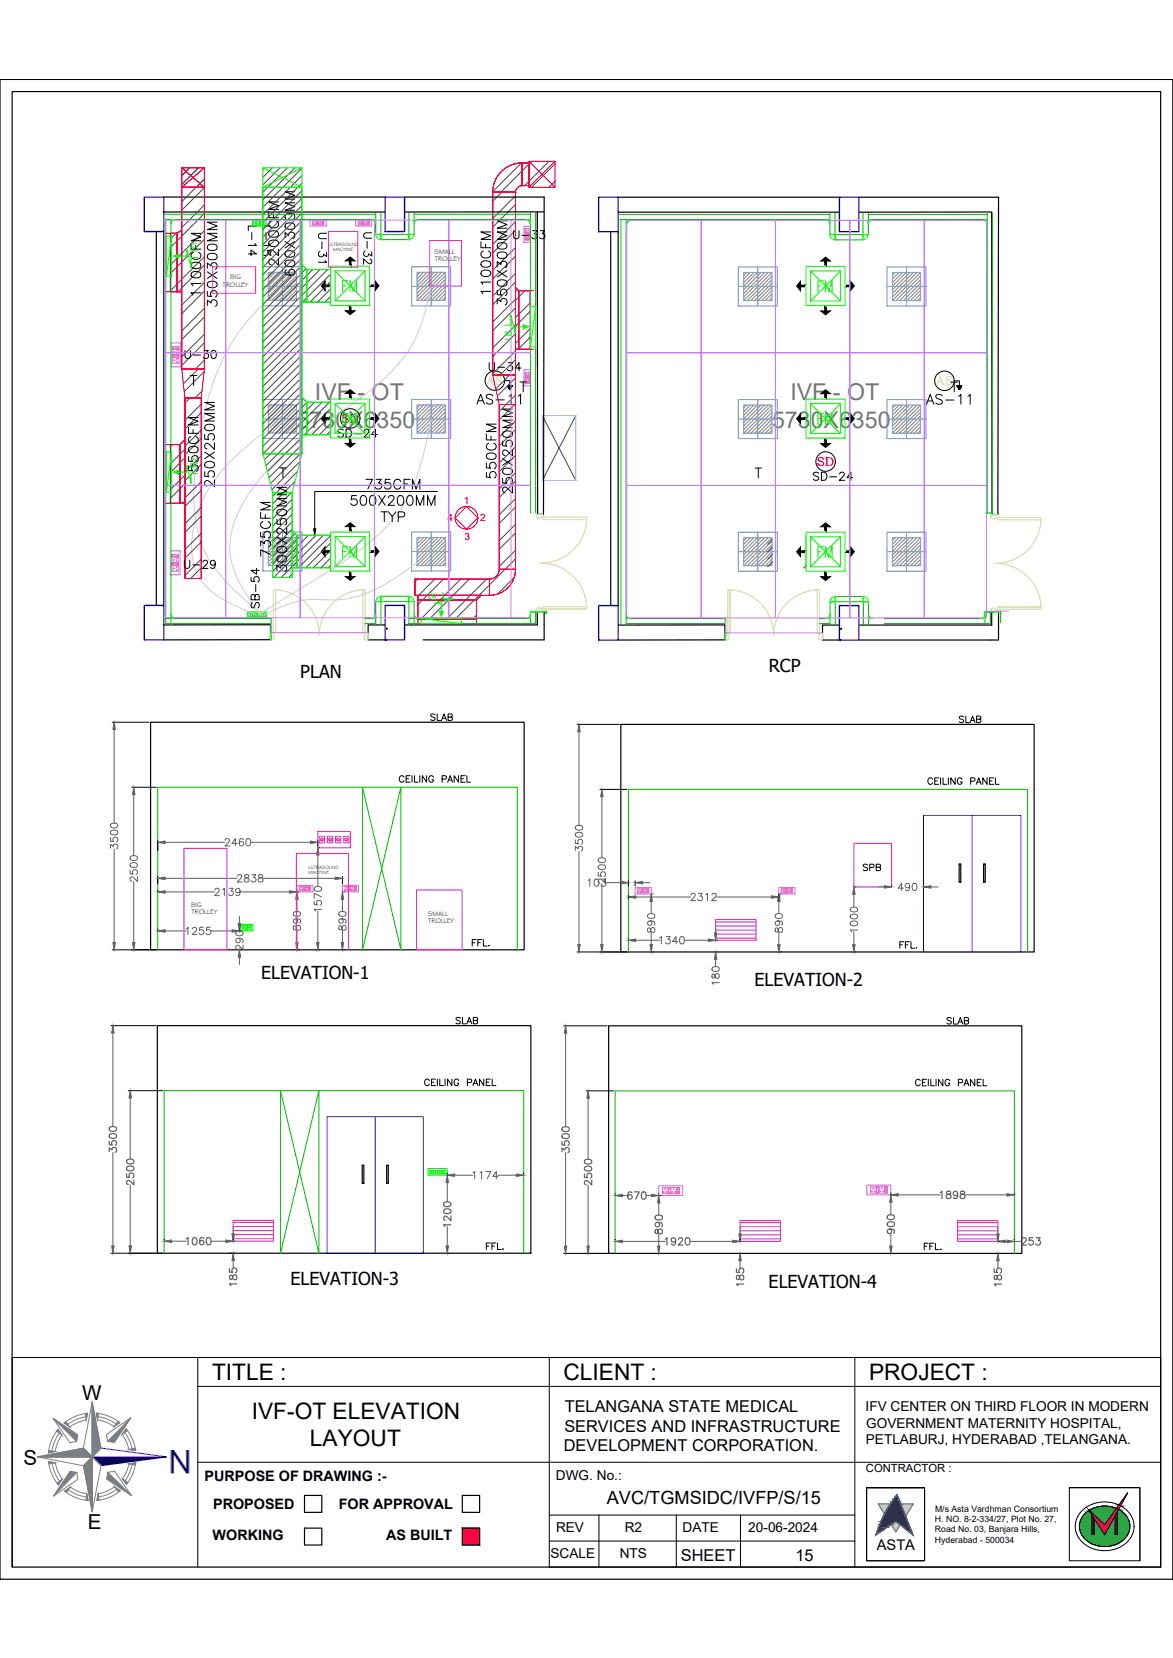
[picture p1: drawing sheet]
<svg xmlns="http://www.w3.org/2000/svg" width="297mm" height="420mm" viewBox="0 0 297 420" stroke-linecap="round" stroke-linejoin="round" font-family="sans-serif">
<defs><g id="words">
<text font-size="8.2" fill="#00f" x="48.6" y="367.5" transform="rotate(-180 48.6 367.5)">N</text>
<g font-size="6.2" fill="#0f0">
<text x="85.4" y="75.1">FM</text>
<text x="206" y="75.1">FM</text>
<text x="85.4" y="108.7">FM</text>
<text x="85.4" y="142.5">FM</text>
<text x="206" y="142.5">FM</text>
</g>
<g font-size="5.9" fill="#767676">
<text x="79.8" y="101.4">IVF - OT</text>
<text x="200.1" y="101.4">IVF - OT</text>
<text x="75.1" y="108.4">5730X6350</text>
<text x="195.5" y="108.4">5730X6350</text>
</g>
<g font-size="5.8">
<text x="53.7" y="349.8">TITLE :</text>
<text x="142.7" y="349.8">CLIENT :</text>
<text x="220.1" y="349.8">PROJECT :</text>
<text x="63.7" y="359.5">IVF-OT ELEVATION</text>
<text x="78.5" y="366.4">LAYOUT</text>
</g>
<g font-size="5.7">
<text x="119.6" y="103.7">AS-11</text>
<text x="233.5" y="103.7">AS-11</text>
</g>
<text font-size="5.7" fill="#0f0" x="206" y="108.7">FM</text>
<g font-size="5.3" fill="#0f0">
<text x="66" y="66" transform="rotate(-90 66 66)">L-14</text>
<text x="128.8" y="61.7">U-33</text>
</g>
<g font-size="5.3">
<text x="69.5" y="66" transform="rotate(-90 69.5 66)">L-15</text>
<text x="83.6" y="67.7" transform="rotate(-90 83.6 67.7)">U-31</text>
<text x="45.5" y="92.1">U-30</text>
<text x="122.8" y="95.2">U-34</text>
<text x="204.6" y="123.1">SD-24</text>
<text x="45.5" y="145.3">U-29</text>
<text x="66.7" y="155.2" transform="rotate(-90 66.7 155.2)">SB-54</text>
</g>
<text font-size="5.3" fill="#454545" x="84.3" y="112.2">SD-24</text>
<g font-size="5.2">
<text x="20.8" y="354.7">W</text>
<text x="5.9" y="371.1">S</text>
<text x="22.3" y="387.6">E</text>
</g>
<text font-size="4.9" fill="#0f0" x="94.9" y="68.1" transform="rotate(-90 94.9 68.1)">U-32</text>
<g font-size="4.9">
<text x="107.9" y="183.8">SLAB</text>
<text x="241.7" y="184.5">SLAB</text>
<text x="217.3" y="221.9">SPB</text>
<text x="114.3" y="260.7">SLAB</text>
<text x="238.5" y="260.7">SLAB</text>
</g>
<text font-size="4.6" x="153.7" y="381">AVC/TGMSIDC/IVFP/S/15</text>
<g font-size="4.5">
<text x="76.1" y="171.8">PLAN</text>
<text x="194.7" y="170.3">RCP</text>
<text x="66.1" y="248">ELEVATION-1</text>
<text x="191.1" y="249.9">ELEVATION-2</text>
<text x="73.6" y="325.6">ELEVATION-3</text>
<text x="194.6" y="326.3">ELEVATION-4</text>
</g>
<text font-size="4.4" x="232.8" y="317.9">FFL.</text>
<g font-size="4.1">
<text x="143" y="357.8">TELANGANA STATE MEDICAL</text>
<text x="142.9" y="362.8">SERVICES AND INFRASTRUCTURE</text>
<text x="142.8" y="367.8">DEVELOPMENT CORPORATION.</text>
<text x="172.4" y="395.6">SHEET</text>
<text x="201.4" y="395.6">15</text>
</g>
<text font-size="3.7" x="222" y="392.9">ASTA</text>
<g font-size="3.6">
<text x="51.8" y="375.3">PURPOSE OF DRAWING :-</text>
<text x="54" y="382.3">PROPOSED</text>
<text x="85.8" y="382.3">FOR APPROVAL</text>
<text x="53.8" y="390.4">WORKING</text>
<text x="97.8" y="390.4">AS BUILT</text>
</g>
<g font-size="3.5">
<text x="219.2" y="357.7">IFV CENTER ON THIRD FLOOR IN MODERN</text>
<text x="219.3" y="366">PETLABURJ, HYDERABAD ,TELANGANA.</text>
<text x="219.3" y="361.8">GOVERNMENT MATERNITY HOSPITAL,</text>
<text x="140.8" y="375.1">DWG. No.:</text>
<text x="140.8" y="388.1">REV</text>
<text x="158.2" y="388.1">R2</text>
<text x="172.8" y="388.1">DATE</text>
<text x="189.5" y="388.1">20-06-2024</text>
<text x="139.4" y="394.7">SCALE</text>
<text x="157" y="394.7">NTS</text>
</g>
<g font-size="3.4" fill="#dddd6e">
<text x="123.1" y="97.5">AS</text>
<text x="236.9" y="97.6">AS</text>
</g>
<g font-size="3.1" fill="#f00">
<text x="86.4" y="107.2">SD</text>
<text x="206.8" y="118.1">SD</text>
</g>
<text font-size="2.8" x="219.3" y="373.1">CONTRACTOR :</text>
<g font-size="2.5" fill="#0f0">
<text x="50" y="63.8" transform="rotate(-90 50 63.8)">R1</text>
<text x="127.8" y="83.9" transform="rotate(90 127.8 83.9)">R1</text>
<text x="50" y="118.5" transform="rotate(-90 50 118.5)">R1</text>
<text x="110.7" y="150.2" transform="rotate(-180 110.7 150.2)">R1</text>
</g>
<g font-size="2.5" fill="#f00">
<text x="113.3" y="131.9">4</text>
<text x="117.5" y="127.7">1</text>
<text x="121.6" y="131.9">2</text>
<text x="117.6" y="136.8">3</text>
</g>
<g font-size="2.2">
<text x="236.8" y="383">M/s Asta Vardhman Consortium</text>
<text x="236.8" y="385.7">H. NO. 8-2-334/27, Plot No. 27,</text>
<text x="236.8" y="388.3">Road No. 03, Banjara Hills,</text>
<text x="236.8" y="391">Hyderabad - 500034</text>
</g>
<g font-size="1.7">
<text x="110.1" y="64.3">SMALL</text>
<text x="58.3" y="70.7">BIG</text>
<text x="110.1" y="66.2">TROLLEY</text>
<text x="56.4" y="72.6">TROLLEY</text>
<text x="48.4" y="229.8">BIG</text>
<text x="48.5" y="231.7">TROLLEY</text>
<text x="108.4" y="232">SMALL</text>
<text x="108.4" y="234">TROLLEY</text>
</g>
<g font-size="1.2">
<text x="83.1" y="62.2">ULTRASOUND</text>
<text x="84.3" y="63.6">MACHINE</text>
<text x="78.1" y="220.1">ULTRASOUND</text>
<text x="78.1" y="221.5">MACHINE</text>
</g>
</g></defs>
<!-- layer: 0 -->
<g fill="none" stroke="#f00" stroke-width=".25">
<path d="M115.3 131.2l2.8-2.9 2.9 2.9-2.9 2.9z"/>
<circle cx="118.1" cy="131.2" r="2.88"/>
</g>
<path d="M0 20.1h297v380.1h-297zM3.1 23.2h290.8v373.9h-290.8zM242.9 218.9h.4v4.7h-.4zM249.1 218.9h.4v4.7h-.4zM91.7 295.3h.4v4.6h-.4zM97.9 295.3h.4v4.6h-.4zM139.1 397.1h154.8" fill="none" stroke="#000" stroke-width=".3"/>
<!-- layer: HATCH -->
<path d="M293.9 344v53.1" fill="none" stroke="#000" stroke-width=".3"/>
<!-- layer: 0 -->
<path d="M139.1 344v53.1M293.9 344h-290.8v53.1M234.1 377h-14.7v18.5h14.7M270.8 377h17.9v18.5M219.4 395.4v-18.4h14.7v18.4" fill="none" stroke="#000" stroke-width=".25"/>
<!-- layer: TITLE -->
<g fill="none" stroke="#808080" stroke-width=".25">
<path d="M13.4 359.4l6.2 4.2-.2 1.7-1.7 .3zM21.7 359l-2.7 .9-1.8 1M23.3 355.3v13.9v-13.9M24.4 358.1a11.1 11.1 0 0 1 5.9 2.4l-1.4 1-2.3-1.2-1.9-.5zM24.8 359l2.7 .8 1.9 1M9.4 369.2h13.9l-2.2 2.2 2.2-2.2zM12.3 370.4l1.7 .3 .5 1.9 1.3 2.3-1 1.4a11.1 11.1 0 0 1-2.5-5.9zM13.2 370.8l.8 2.7 1.1 1.8M14.7 362.2a11.1 11.1 0 0 0-2.4 6l1.7-.4 .7-2.5 1-1.6-1-1.5M15 363.2l-1.1 1.8-.7 2.7M16.2 360.6l1.5 1M16.2 360.6a11.1 11.1 0 0 1 6-2.5l-.4 1.8-2.4 .7-1.7 1"/>
<path d="M16.4 377.9a11.1 11.1 0 0 0 5.9 2.4l-.3-1.7-2.5-.8-1.7-.9-1.4 1M17.3 377.5l1.9 1.1 2.7 .8M17.7 372.9l1.7 .3 .3 1.7-6.1 4.2zM21.1 367l2.2 2.2-2.2-2.2M21.1 367l-11.7 2.2 11.7 2.2 2.2 11.7 2.3-11.7M24.9 378.5l1.8-.5 2.3-1.2 1.5 1a11.1 11.1 0 0 1-6 2.5zM25.6 367l-2.3-11.7-2.2 11.7M25.6 367l-2.3 2.2v13.9v-13.9l2.3 2.2-2.3-2.2zM27 363.5l6.1-4.2-4.1 6.2-1.7-.3zM27.3 373.1l1.7-.3 4.3 6.2-6.3-4.2zM29.5 377.4l-1.8 1.1-2.7 .9M31.6 363l1.1 1.8 .8 2.6"/>
<path d="M31.9 362.1a11.1 11.1 0 0 1 2.5 5.4l-1.8-.2-.7-2.2-1-1.6zM32.6 371l1.8-.3a11.1 11.1 0 0 1-2.4 5.5l-1-1.5 1.1-2zM33.5 370.8l-.8 2.6-1 1.8"/>
</g>
<g fill="#808080" stroke="#808080" stroke-width=".25">
<path d="M23.3 355.3l2.3 11.7-2.3 2.2z"/>
<path d="M23.3 369.2v13.9l-2.2-11.7z"/>
<path d="M29 376.8l1.5 1-.5 .3z"/>
<path d="M27.3 373.1l6 5.9-6.3-4.2z"/>
<path d="M31 374.7l1.4 1-.4 .5z"/>
<path d="M24.9 378.5l.2 1.7-.6 .1z"/>
<path d="M22 378.6l.3 1.7-.6-.1z"/>
<path d="M14.4 375.8l1.4-.9-1 1.4z"/>
<path d="M16.4 377.9l1.4-1-1 1.3z"/>
<path d="M17.7 372.9l1.7 .3-5.8 5.9z"/>
<path d="M9.4 369.2l11.7-2.2 2.2 2.2z"/>
<path d="M12.3 370.4l1.7 .3-1.6 .3z"/>
<path d="M12.3 367.6l1.7 .2-1.7 .4z"/>
<path d="M33.1 359.3l-4.1 6.2-1.7-.3z"/>
<path d="M29.9 360.2l.4 .3-1.4 1z"/>
<path d="M31.9 362.1l.4 .4-1.4 1z"/>
<path d="M24.4 358.1l.6 .1-.3 1.6z"/>
<path d="M13.4 359.4l6.2 4.2-.2 1.7z"/>
<path d="M21.6 358.2l.6-.1-.4 1.8z"/>
<path d="M14.7 362.2l1 1.5-1.4-1z"/>
<path d="M16.2 360.6l.5-.3 1 1.3z"/>
<path d="M32.6 367.3l1.7-.3 .1 .5z"/>
<path d="M32.6 371l1.8-.3-.1 .6z"/>
</g>
<path d="M25.6 367l16.6 2.2-16.6 2.2" fill="none" stroke="#00f" stroke-width=".25"/>
<path d="M23.3 369.2h18.9l-16.6 2.2z" fill="#00f" stroke="#00f" stroke-width=".25"/>
<!-- layer: MEP_HVAC_TEXT -->
<g fill="none" stroke="#000" stroke-width=".25">
<path d="M50.9 59.1h-2.5l2.5 1-2.5 .9h2.5M55 59.1h-2.5l2.5 1-2.5 .9h2.5M55 56.3h-2.5l2.5 1-2.5 .9h2.5M68.1 53.6v1.6h2.4M69.2 54.2v1M70.5 51.2h-2.4l2.4 .9-2.4 1h2.4M72.3 56.8a1.93 1.93 0 0 1 2.2 0 .81 .81 0 0 1-.3 1.2 2.04 2.04 0 0 1-1.9-.2zM72.3 54.5a1.91 1.91 0 0 1 2.2 0 .8 .8 0 0 1-.3 1.1 2.06 2.06 0 0 1-1.9-.2zM74.6 51.4h-2.4l2.4 1-2.4 .9h2.4M74.6 48.6h-2.4l2.4 .9-2.4 1h2.4M124.3 58.8h-2.5l2.5 .9-2.5 1h2.5M128.4 58.8h-2.5l2.5 .9-2.5 1h2.5"/>
<path d="M128.4 56h-2.5l2.5 .9-2.5 .9h2.5M48.4 61.6v1.5h2.5M48.5 69.1a1.91 1.91 0 0 1 2.2 0 .8 .8 0 0 1-.3 1.2 2.06 2.06 0 0 1-1.9-.2zM48.5 66.8a1.9 1.9 0 0 1 2.2 0 .8 .8 0 0 1-.3 1.2 1.25 1.25 0 0 1-2-.9zM49 64a.91 .91 0 0 0-.6 1 .91 .91 0 0 0 .9 .7 1.08 1.08 0 0 0 1.2-.2 1.08 1.08 0 0 0 .2-1.2l-.4-.3M49.6 62.2v.9M50.9 74.2h-2.5l.5 .6M50.9 71.8h-2.5l.5 .6M52.5 77.4v-1.3l.9 .7a.82 .82 0 0 1 1.4-.6 .82 .82 0 0 1-.3 1.4M52.5 73.9v1.1l1.1 .1a.87 .87 0 0 1 0-1.3 .87 .87 0 0 1 1.3 .2 .87 .87 0 0 1-.4 1.3M52.5 68v-1.3l1 .7a.82 .82 0 0 1 1.3-.6 .82 .82 0 0 1-.3 1.4M52.5 68.9l2.5 1.7"/>
<path d="M52.6 71.6a1.91 1.91 0 0 1 2.3 0 .8 .8 0 0 1-.4 1.2 1.25 1.25 0 0 1-2-.8zM52.6 64.5a1.93 1.93 0 0 1 2.3 0 .81 .81 0 0 1-.4 1.2 2.04 2.04 0 0 1-1.9-.2zM52.6 62.2a1.91 1.91 0 0 1 2.3 0 .8 .8 0 0 1-.4 1.2 2.06 2.06 0 0 1-1.9-.3zM55 68.9l-2.5 1.7M72.2 60.2v-1.3l.9 .7a.82 .82 0 0 1 1.3-.6 .82 .82 0 0 1-.2 1.5M72.2 61.2l2.4 1.6M72.3 66.2a1.9 1.9 0 0 1 2.2 0 .79 .79 0 0 1-.3 1.2 2.02 2.02 0 0 1-1.9-.2zM72.3 63.9a1.9 1.9 0 0 1 2.2 0 .79 .79 0 0 1-.3 1.2 2.02 2.02 0 0 1-1.9-.3zM72.5 68.4a.72 .72 0 0 0-.2 1 1.47 1.47 0 0 0 2.3-.3 .77 .77 0 0 0-.7-.9 .77 .77 0 0 0-.8 .7 .77 .77 0 0 0 .7 .9M74.6 61.2l-2.4 1.6M121.8 61.3v1.5h2.5M121.9 68.8a1.58 1.58 0 0 1 2.4 .3v.3a1.43 1.43 0 0 1-2.5 0z"/>
<path d="M121.9 66.4a1.91 1.91 0 0 1 2.3 0 .8 .8 0 0 1-.4 1.2 2.06 2.06 0 0 1-1.9-.2zM122.4 63.6a.91 .91 0 0 0-.6 1 .91 .91 0 0 0 .9 .8 1.08 1.08 0 0 0 1.2-.3 1.08 1.08 0 0 0 .3-1.1l-.5-.4M123 61.8v1M124.3 73.8h-2.5l.5 .6M124.3 71.5h-2.5l.5 .6M125.9 77v-1.3l1 .7a.83 .83 0 0 1 1.1-.7 .83 .83 0 0 1 .3 1.3l-.4 .3M125.9 73.5v1.2l1.1 .1a.87 .87 0 0 1 0-1.3 .87 .87 0 0 1 1.3 .1 .87 .87 0 0 1-.4 1.3M125.9 67.6v-1.3l1 .7a.83 .83 0 0 1 1.1-.7 .83 .83 0 0 1 .3 1.3l-.4 .2M125.9 68.5l2.5 1.7M126 71.3a1.91 1.91 0 0 1 2.3 0 .8 .8 0 0 1-.4 1.1 2.06 2.06 0 0 1-1.9-.2zM126 64.2a1.91 1.91 0 0 1 2.3 0 .81 .81 0 0 1-.4 1.2 2.04 2.04 0 0 1-1.9-.3zM126 61.8a1.92 1.92 0 0 1 2.3 0 .81 .81 0 0 1-.4 1.2 2.03 2.03 0 0 1-1.9-.2z"/>
<path d="M128.4 68.5l-2.5 1.7M48.2 95.2h1.6M49 95.2v2.4M132.5 96.8v2.5M240.8 96.8h1.7M241.6 96.8v2.5M47.7 118v1.2l1.1 .1a.87 .87 0 0 1 0-1.3 .87 .87 0 0 1 1.3 .2 .87 .87 0 0 1-.4 1.3M47.7 115.7v1.2l1.1 .1a.87 .87 0 0 1 0-1.3 .87 .87 0 0 1 1.3 .1 .87 .87 0 0 1-.4 1.3M47.7 108.3v1.5h2.5M47.8 113.5a1.93 1.93 0 0 1 2.3 0 .81 .81 0 0 1-.4 1.1 2.04 2.04 0 0 1-1.9-.2zM48.3 110.6a.91 .91 0 0 0-.6 1.1 .91 .91 0 0 0 1 .7 1.08 1.08 0 0 0 1.1-.2 1.08 1.08 0 0 0 .3-1.2l-.5-.4M48.9 108.9v.9"/>
<path d="M50.2 105.8h-2.5l2.5 .9-2.5 1h2.5M51.8 119.5v1.2l1.1 .1a.88 .88 0 0 1 0-1.3 .88 .88 0 0 1 1.3 .2 .88 .88 0 0 1-.4 1.2M51.8 110.1v1.2l1.1 .1a.87 .87 0 0 1 0-1.3 .87 .87 0 0 1 1.3 .1 .87 .87 0 0 1-.4 1.3M51.8 114.6l2.5 1.6M52 117.3a1.92 1.92 0 0 1 2.2 0 .81 .81 0 0 1-.4 1.2 1.6 1.6 0 0 1-2-.6zM52 107.9a1.9 1.9 0 0 1 2.2 0 .79 .79 0 0 1-.4 1.1 2.02 2.02 0 0 1-1.8-.2zM54.3 112.2v1.7l-1.2-1.2a.77 .77 0 0 0-1-.2l-.3 .3v.5l.3 .3 .3 .1M54.3 114.6l-2.5 1.6M54.3 104.8h-2.5l2.5 .9-2.5 1h2.5M54.3 102h-2.5l2.5 .9-2.5 1h2.5M70.8 118.6h1.7M71.6 118.6v2.4"/>
<path d="M123.2 119.7v1.2l1 .1a.87 .87 0 0 1 0-1.3 .87 .87 0 0 1 1.3 .2 .87 .87 0 0 1-.3 1.2M123.2 117.4v1.1l1 .2a.87 .87 0 0 1 0-1.4 .87 .87 0 0 1 1.3 .2 .87 .87 0 0 1-.3 1.3M123.2 110v1.5h2.4M123.3 115.1a1.91 1.91 0 0 1 2.2 0 .8 .8 0 0 1-.3 1.2 2.06 2.06 0 0 1-1.9-.2zM123.8 112.3a.91 .91 0 0 0-.6 1 .91 .91 0 0 0 .9 .8 1.08 1.08 0 0 0 1.2-.3 1.08 1.08 0 0 0 .2-1.1l-.5-.4M124.3 110.5v1M125.6 107.5h-2.4l2.4 .9-2.4 1h2.4M127.3 111.8v1.2l1 .1a.87 .87 0 0 1 0-1.3 .87 .87 0 0 1 1.3 .1 .87 .87 0 0 1-.3 1.3M127.3 116.3l2.5 1.6M127.4 119a1.58 1.58 0 0 1 2.4 .3v.2a1.34 1.34 0 0 1-2 .6 .8 .8 0 0 1-.4-1.1zM127.4 109.5a1.91 1.91 0 0 1 2.2 0 .81 .81 0 0 1-.3 1.2 2.04 2.04 0 0 1-1.9-.2zM129.8 113.9v1.6l-1.2-1.1a.74 .74 0 0 0-1.2-.1l-.1 .7 .2 .3 .4 .1"/>
<path d="M129.8 106.5h-2.5l2.5 .9-2.5 1h2.5M129.8 116.3l-2.5 1.6M191.2 118.6h1.6M192 118.6v2.5M54.3 121.6v1.7l-1.2-1.2a.75 .75 0 0 0-1.1-.1l-.2 .7 .3 .3 .3 .2M66 138.4v-1.3l.9 .7a.83 .83 0 0 1 1.2-.8 .83 .83 0 0 1 .3 1.4l-.4 .2M66 134.9v1.1l1.1 .1a.87 .87 0 0 1-.1-1.3 .87 .87 0 0 1 1.4 .2 .87 .87 0 0 1-.4 1.3M66 129.8v1.5h2.5M66.6 132.1a.91 .91 0 0 0-.6 1.1 .91 .91 0 0 0 .9 .7 1.08 1.08 0 0 0 1.2-.2 1.08 1.08 0 0 0 .3-1.2l-.5-.4M67.2 130.4v.9M68.5 127.3h-2.5l2.5 1-2.5 .9h2.5M70.1 131.6v1.2l1.1 .1a.87 .87 0 0 1 0-1.3 .87 .87 0 0 1 1.3 .2 .87 .87 0 0 1-.4 1.2"/>
<path d="M70.1 136.1l2.5 1.6M70.2 138.8a1.91 1.91 0 0 1 2.3 0 .8 .8 0 0 1-.4 1.2 1.25 1.25 0 0 1-2-.8zM70.2 129.4a1.91 1.91 0 0 1 2.3 0 .8 .8 0 0 1-.4 1.2 2.06 2.06 0 0 1-1.9-.3zM72.6 133.7v1.7l-1.2-1.2a.74 .74 0 0 0-1.2-.1l-.1 .7 .3 .3 .3 .2M72.6 126.3h-2.5l2.5 1-2.5 .9h2.5M72.6 123.5h-2.5l2.5 .9-2.5 1h2.5M72.6 136.1l-2.5 1.6M90.3 125.6h-1.2l-.1 1a.87 .87 0 0 1 1.3 0 .87 .87 0 0 1-.2 1.3 .87 .87 0 0 1-1.3-.3M91.5 125.7a.81 .81 0 0 1 1.2 .4 2.04 2.04 0 0 1-.2 1.8 .8 .8 0 0 1-1.2-.3 2.02 2.02 0 0 1 .2-1.9zM92.7 121.5h1.6l-1.2 2.4M93.9 125.7a.8 .8 0 0 1 1.2 .4 1.25 1.25 0 0 1-.8 2 1.34 1.34 0 0 1-.6-2zM95.3 121.5h1.3l-.8 .9a.83 .83 0 0 1 .8 1.2 .83 .83 0 0 1-1.5 .1l-.1-.2"/>
<path d="M95.9 125.6l1.7 2.5M96.5 129.7h1.6M97.3 129.7v2.5M97.6 125.6l-1.7 2.5M98.4 126.2l.4-.6h.5l.4 .2a.77 .77 0 0 1-.3 1.1l-1.1 1.2h1.6M98.4 129.7l.9 1.2v1.3M98.8 121.5h-1.2l-.1 1a.87 .87 0 0 1 1.3 0 .87 .87 0 0 1-.2 1.3 .87 .87 0 0 1-1.2-.3M100.3 129.7l-1 1.2M100.8 131h1.1a.65 .65 0 0 0 .6-.7 .65 .65 0 0 0-.6-.6h-1.1v2.5M101 125.7a.79 .79 0 0 1 1.1 .4 2.06 2.06 0 0 1-.2 1.8 .81 .81 0 0 1-1.2-.3 2.03 2.03 0 0 1 .3-1.9zM101.5 122.1a.91 .91 0 0 0-1-.6 .91 .91 0 0 0-.8 .9 1.08 1.08 0 0 0 .3 1.2 1.08 1.08 0 0 0 1.1 .2l.4-.5M102.3 122.6h1"/>
<path d="M103.3 125.7a.8 .8 0 0 1 1.2 .4 2.04 2.04 0 0 1-.2 1.8 .8 .8 0 0 1-1.2-.3 2.05 2.05 0 0 1 .2-1.9zM103.8 121.5h-1.5v2.4M104.4 123.9v-2.4l1 2.4 .9-2.4v2.4M105.4 128.1v-2.5l1 2.5 .9-2.5v2.5M108.3 128.1v-2.5l.9 2.5 .9-2.5v2.5M110.7 124.6h-31v9.4M127.3 121.2v1.2l1 .1a.87 .87 0 0 1 0-1.3 .87 .87 0 0 1 1.3 .1 .87 .87 0 0 1-.3 1.3M129.8 123.3v1.7l-1.2-1.2a.77 .77 0 0 0-1.1-.3l-.2 .4v.5l.6 .4M68.5 140.5l-2.5-1.2v1.7M70.1 144.6v-1.3l1 .7a.82 .82 0 0 1 1.3-.6 .82 .82 0 0 1-.3 1.4M70.2 141.2a1.91 1.91 0 0 1 2.3 0 .8 .8 0 0 1-.4 1.1 1.25 1.25 0 0 1-2-.8zM50.1 351.3h243.8"/>
<path d="M50.1 344v53.1M216.5 344v53.1M50.1 370.6h89M139 370.6h154.9M139.1 383.9h77.4M139.1 390.5h77.4M151.7 383.9v13.2M171.3 383.9v13.2M187.5 383.9v13.2"/>
</g>
<!-- layer: 0.0 -->
<path d="M77.1 379h4.4v4.3h-4.4zM117.1 379h4.4v4.3h-4.4zM77.1 387.2h4.4v4.3h-4.4zM117.1 387.2h4.4v4.3h-4.4z" fill="none" stroke="#000" stroke-width=".3"/>
<!-- layer: MEP_HVAC_TEXT -->
<path d="M117.1 387.2l4.4 4.3v-4.3zM117.1 387.2l4.4 4.3h-4.4z" fill="#f00" stroke="#f00" stroke-width=".25"/>
<!-- layer: 0.0 -->
<g fill="#000" stroke="#000" stroke-width=".25">
<path d="M276.5 384l.1 .1zM282.9 383.1v.9h-.4z"/>
<path d="M276.5 384.1l.6 .7zM276.5 384.1l.6 .7h-.6z"/>
<path d="M276.5 384.8l.6 4.1v-4.1zM276.5 384.8l.6 4.1h-.6z"/>
<path d="M282.5 384l.4 .1zM282.5 384l.4 .1h-.5z"/>
<path d="M282.4 384.1l.5 4.8v-4.8zM282.4 384.1l.5 4.8h-.5z"/>
</g>
<g fill="#139b48" stroke="#139b48" stroke-width=".25">
<path d="M279.6 381.7h.3z"/>
<path d="M283.2 382.5l.2 .1z"/>
<path d="M279.4 391.9h.6z"/>
<path d="M279.6 381.7h.5zM279.3 381.7h.8z"/>
<path d="M279.3 381.7h.9zM279.3 381.7h.9z"/>
<path d="M279.3 381.7h1.1zM279.1 381.7h1.3z"/>
<path d="M279.1 381.7h1.4zM279 381.7h1.5z"/>
<path d="M279 381.7h1.7zM278.8 381.7h1.9z"/>
<path d="M278.8 381.7h2zM278.7 381.7h2.1z"/>
<path d="M278.7 381.7l2.3 .1zM278.5 381.8h2.5z"/>
<path d="M278.5 381.8h2.6zM278.4 381.8h2.7z"/>
<path d="M278.4 381.8h2.9zM278.2 381.8h3.1z"/>
<path d="M278.2 381.8h3.2zM278.1 381.8h3.3z"/>
<path d="M278.1 381.8l3.4 .1zM277.9 381.9h3.6z"/>
<path d="M277.9 381.9h3.7zM277.8 381.9h3.8z"/>
<path d="M277.8 381.9l4 .1zM277.6 382h4.2z"/>
<path d="M277.6 382h4.3zM277.5 382h4.4z"/>
<path d="M277.5 382h4.6zM277.4 382h4.7z"/>
<path d="M277.4 382l4.8 .1zM277.3 382.1h4.9z"/>
<path d="M277.3 382.1h5.1zM277.1 382.1h5.3z"/>
<path d="M277.1 382.1l5.4 .1zM277 382.2h5.5z"/>
<path d="M277 382.2h5.6zM276.8 382.2h5.8z"/>
<path d="M276.8 382.2l5.9 .1zM276.7 382.3h6z"/>
<path d="M276.7 382.3h6zM276.6 382.3h6.1z"/>
<path d="M276.6 382.3h6.1zM276.3 382.5h6.3z"/>
<path d="M276.3 382.5l6.2 .1 .1-.1zM276.1 382.6l.2-.1 6.2 .1z"/>
<path d="M283.2 382.6l.3 .1zM283.2 382.6l.3 .1z"/>
<path d="M276.1 382.6l6.3 .1 .1-.1zM275.9 382.7l.2-.1 6.3 .1z"/>
<path d="M283.2 382.7l.5 .1zM283.2 382.7l.5 .1h-.6z"/>
<path d="M275.7 382.8l.2 .1zM275.6 382.9h.3z"/>
<path d="M283.1 382.8l.8 .1zM283.1 382.8l.8 .1h-.9z"/>
<path d="M275.6 382.9l.4 .2zM275.3 383.1l.3-.2 .4 .2z"/>
<path d="M283 382.9l1.2 .2-.3-.2zM283 382.9l1.2 .2h-1.3z"/>
<path d="M282.9 383.1h1.3zM282.9 383.1h1.3z"/>
<path d="M275.3 383.1l.8 .1-.1-.1zM275.1 383.2l.2-.1 .8 .1z"/>
<path d="M282.9 383.1l1.5 .2zM282.9 383.1l1.5 .2h-1.5z"/>
<path d="M275.1 383.2l1.1 .2-.1-.2zM274.9 383.4l.2-.2 1.1 .2z"/>
<path d="M282.9 383.3l1.7 .1-.2-.1zM282.9 383.3l1.7 .1h-1.7z"/>
<path d="M274.9 383.4l1.4 .2-.1-.2zM274.7 383.6l.2-.2 1.4 .2z"/>
<path d="M282.9 383.4l1.8 .2-.1-.2zM282.9 383.4l1.8 .2h-1.8z"/>
<path d="M274.7 383.6l1.7 .2-.1-.2zM274.7 383.6l1.7 .2h-1.8z"/>
<path d="M282.9 383.6l2 .2-.2-.2zM282.9 383.6l2 .2h-2z"/>
<path d="M274.6 383.8l1.9 .2-.1-.2zM274.6 383.8l1.9 .2h-2.1z"/>
<path d="M274.4 384h2.1zM274.4 384h2.1z"/>
<path d="M282.9 383.8l2.2 .2-.2-.2zM282.9 383.8l2.2 .2h-2.2z"/>
<path d="M274.4 384l2.1 .2v-.2zM274.4 384l2.1 .2h-2.3z"/>
<path d="M282.9 384l2.3 .2-.1-.2zM282.9 384l2.3 .2h-2.3z"/>
<path d="M274.2 384.2l2.3 .2v-.2zM274.2 384.2l2.3 .2h-2.4z"/>
<path d="M282.9 384.2l2.5 .2-.2-.2zM282.9 384.2l2.5 .2h-2.5z"/>
<path d="M274.1 384.4l2.4 .2v-.2zM274.1 384.4l2.4 .2h-2.5z"/>
<path d="M282.9 384.4l2.6 .2-.1-.2zM282.9 384.4l2.6 .2h-2.6z"/>
<path d="M274 384.6l2.5 .2v-.2zM274 384.6l2.5 .2h-2.7z"/>
<path d="M282.9 384.6l2.7 .2-.1-.2zM282.9 384.6l2.7 .2h-2.7z"/>
<path d="M273.8 384.8l2.7 .2v-.2zM273.8 384.8l2.7 .2h-2.8z"/>
<path d="M282.9 384.8l2.8 .2-.1-.2zM282.9 384.8l2.8 .2h-2.8z"/>
<path d="M273.7 385l2.8 .2v-.2zM273.7 385l2.8 .2h-2.9z"/>
<path d="M282.9 385l2.9 .3-.1-.3zM282.9 385l2.9 .3h-2.9z"/>
<path d="M273.6 385.2l2.9 .3v-.3zM273.6 385.2l2.9 .3h-2.9z"/>
<path d="M282.9 385.3l3 .2-.1-.2zM282.9 385.3l3 .2h-3z"/>
<path d="M273.6 385.5l2.9 .2v-.2zM273.6 385.5l2.9 .2h-3z"/>
<path d="M282.9 385.5l3.1 .2-.1-.2zM282.9 385.5l3.1 .2h-3.1z"/>
<path d="M273.5 385.7l3 .2v-.2zM273.5 385.7l3 .2h-3.1z"/>
<path d="M282.9 385.7l3.1 .3v-.3zM282.9 385.7l3.1 .3h-3.1z"/>
<path d="M273.4 385.9l3.1 .2v-.2zM273.4 385.9l3.1 .2h-3.1z"/>
<path d="M282.9 386l3.2 .2-.1-.2zM282.9 386l3.2 .2h-3.2z"/>
<path d="M273.4 386.1l3.1 .3v-.3zM273.4 386.1l3.1 .3h-3.1z"/>
<path d="M282.9 386.2l3.2 .2v-.2zM282.9 386.2l3.2 .2h-3.2z"/>
<path d="M275.9 382.7l3.8 3.7 2.7-3.7zM275.9 382.7l3.8 3.7z"/>
<path d="M273.4 386.4l3.1 .2v-.2zM273.4 386.4l3.1 .2h-3.2z"/>
<path d="M282.9 386.4l3.2 .2v-.2zM282.9 386.4l3.2 .2h-3.2z"/>
<path d="M273.3 386.6l3.2 .2v-.2zM273.3 386.6l3.2 .2h-3.2z"/>
<path d="M282.9 386.6l3.2 .3v-.3zM282.9 386.6l3.2 .3h-3.2z"/>
<path d="M273.3 386.8l3.2 .3v-.3zM273.3 386.8l3.2 .3h-3.1z"/>
<path d="M282.9 386.9l3.2 .2v-.2zM282.9 386.9l3.2 .2h-3.2z"/>
<path d="M273.4 387.1l3.1 .2v-.2zM273.4 387.1l3.1 .2h-3.1z"/>
<path d="M282.9 387.1l3.2 .3v-.3zM282.9 387.1l3.2 .3h-3.2z"/>
<path d="M273.4 387.3l3.1 .2v-.2zM273.4 387.3l3.1 .2h-3.1z"/>
<path d="M282.9 387.4l3.1 .2 .1-.2zM282.9 387.4l3.1 .2h-3.1z"/>
<path d="M273.4 387.5l3.1 .3v-.3zM273.4 387.5l3.1 .3h-3z"/>
<path d="M282.9 387.6l3.1 .2v-.2zM282.9 387.6l3.1 .2h-3.1z"/>
<path d="M273.5 387.8l3 .2v-.2zM273.5 387.8l3 .2h-3z"/>
<path d="M282.9 387.8l3 .2 .1-.2zM282.9 387.8l3 .2h-3z"/>
<path d="M273.5 388l3 .2v-.2zM273.5 388l3 .2h-2.9z"/>
<path d="M282.9 388l2.9 .3 .1-.3zM282.9 388l2.9 .3h-2.9z"/>
<path d="M273.6 388.2l2.9 .3v-.3zM273.6 388.2l2.9 .3h-2.8z"/>
<path d="M282.9 388.3l2.9 .2v-.2zM282.9 388.3l2.9 .2h-2.9z"/>
<path d="M273.7 388.5l2.8 .2v-.2zM273.7 388.5l2.8 .2h-2.7z"/>
<path d="M282.9 388.5l2.8 .2 .1-.2zM282.9 388.5l2.8 .2h-2.8z"/>
<path d="M282.3 384.2l.1 4.7zM282.3 384.2l.1 4.7h-2.7z"/>
<path d="M277.1 384.8l2.6 4.1zM277.1 384.8l2.6 4.1h-2.6z"/>
<path d="M273.8 388.7l2.7 .2v-.2zM273.8 388.7l2.7 .2h-2.6z"/>
<path d="M282.9 388.7l2.6 .2 .2-.2zM282.9 388.7l2.6 .2h-2.6z"/>
<path d="M279.7 388.9h2.7zM279.7 388.9h2.7z"/>
<path d="M277.1 388.9h2.6zM277.1 388.9h2.6z"/>
<path d="M273.9 388.9h2.6zM273.9 388.9h2.6z"/>
<path d="M273.9 388.9h11.6zM273.9 388.9h11.6z"/>
<path d="M273.9 388.9l11.5 .2 .1-.2zM273.9 388.9l11.5 .2h-11.4z"/>
<path d="M274 389.1h11.4zM274 389.1h11.4z"/>
<path d="M274.1 389.1l11.2 .2 .1-.2zM274.1 389.1l11.2 .2h-11.1z"/>
<path d="M274.2 389.3h11.1zM274.2 389.3h11.1z"/>
<path d="M274.2 389.3l10.9 .2 .2-.2zM274.2 389.3l10.9 .2h-10.8z"/>
<path d="M274.3 389.5h10.8zM274.3 389.5h10.8z"/>
<path d="M274.3 389.5l10.7 .2 .1-.2zM274.3 389.5l10.7 .2h-10.5z"/>
<path d="M274.5 389.7h10.5zM274.5 389.7h10.5z"/>
<path d="M274.5 389.7l10.3 .2 .2-.2zM274.5 389.7l10.3 .2h-10.2z"/>
<path d="M274.6 389.9h10.2zM274.6 389.9h10.2z"/>
<path d="M274.7 389.9l9.9 .2 .2-.2zM274.7 389.9l9.9 .2h-9.8z"/>
<path d="M274.8 390.1h9.8zM274.8 390.1h9.8z"/>
<path d="M274.9 390.1l9.5 .1 .2-.1zM274.9 390.1l9.5 .1h-9.4z"/>
<path d="M275 390.2h9.4zM275 390.2l9.4 .1z"/>
<path d="M275.1 390.3l9.1 .1 .2-.1zM275.1 390.3l9.1 .1h-9z"/>
<path d="M275.2 390.4h9zM275.2 390.4h9z"/>
<path d="M275.3 390.4l8.7 .2 .2-.2zM275.3 390.4l8.7 .2h-8.6z"/>
<path d="M275.4 390.6h8.6zM275.4 390.6h8.6z"/>
<path d="M275.5 390.6h8.5zM275.5 390.6l8.3 .1z"/>
<path d="M275.7 390.7h8.1zM275.7 390.7l8.1 .1z"/>
<path d="M275.7 390.8h8.1zM275.7 390.8l7.9 .1z"/>
<path d="M275.9 390.9h7.7zM275.9 390.9h7.6z"/>
<path d="M275.9 390.9h7.6zM275.9 390.9l7.4 .1z"/>
<path d="M276.1 391h7.2zM276.1 391h7.2z"/>
<path d="M276.2 391h7.1zM276.2 391l6.9 .1z"/>
<path d="M276.4 391.1h6.7zM276.4 391.1l6.6 .1z"/>
<path d="M276.4 391.2h6.6zM276.4 391.2l6.4 .1z"/>
<path d="M276.6 391.3h6.2zM276.6 391.3h6.2z"/>
<path d="M276.7 391.3h6.1zM276.7 391.3l5.9 .1z"/>
<path d="M276.9 391.4h5.7zM276.9 391.4h5.6z"/>
<path d="M276.9 391.4h5.6zM276.9 391.4l5.4 .1z"/>
<path d="M277.2 391.5h5.1zM277.2 391.5h5.1z"/>
<path d="M277.2 391.5h5.1zM277.2 391.5l4.8 .1z"/>
<path d="M277.4 391.6h4.6zM277.4 391.6h4.6z"/>
<path d="M277.5 391.6h4.5zM277.5 391.6h4.3z"/>
<path d="M277.7 391.6h4.1zM277.7 391.6h4z"/>
<path d="M277.7 391.6h4zM277.7 391.6l3.8 .1z"/>
<path d="M278 391.7h3.5zM278 391.7h3.4z"/>
<path d="M278 391.7h3.4zM278 391.7l3.2 .1z"/>
<path d="M278.3 391.8h2.9zM278.3 391.8h2.9z"/>
<path d="M278.3 391.8h2.9zM278.3 391.8h2.6z"/>
<path d="M278.5 391.8h2.4zM278.5 391.8h2.4z"/>
<path d="M278.6 391.8h2.3zM278.6 391.8h2z"/>
<path d="M278.8 391.8h1.8zM278.8 391.8l1.8 .1z"/>
<path d="M278.9 391.9h1.7zM278.9 391.9h1.4z"/>
<path d="M279.1 391.9h1.2zM279.1 391.9h1.2z"/>
<path d="M279.2 391.9h1.1zM279.2 391.9h.8z"/>
<path d="M279.4 391.9h.6zM279.5 391.9h.5z"/>
</g>
<path d="M219.4 377h14.7v18.5h-14.7zM234.1 377h-14.7v18.5M270.8 377h17.9v18.5h-17.9zM273.9 382.9l2.1-1.5 2.3-.7h2.7l2.5 .7 2 1.5 1.3 1.9 .4 2.1-.6 2.2-.6 1.1-1.2 1.1-1.3 .8-1.5 .6-1.6 .2h-1.6l-1.7-.3-1.3-.5-1.4-1-.9-.9-.6-1-.5-1.3-.1-1.3 .2-1.4 .6-1.3zM274.6 383.8a7.3 7.3 0 0 1 10.8 .6 4.7 4.7 0 0 1-2.7 6.9 7 7 0 0 1-9-2.9 4.3 4.3 0 0 1 .9-4.6zM275.6 382.5l4.1 3.9 5.9-8.1-5.9 10.6zM276.5 384v4.9h.6v-4.1M282.9 383.1v5.8h-.5v-4.8" fill="none" stroke="#000" stroke-width=".25"/>
<g fill="#ed1f24" stroke="#ed1f24" stroke-width=".25">
<path d="M285.6 378.3l-1.7 3.1h-.6z"/>
<path d="M283.3 381.4h.6z"/>
<path d="M282.7 382.3h.2z"/>
<path d="M282.9 382.3h.4z"/>
<path d="M283.3 381.4l.5 .1zM283.6 381.5h.2z"/>
<path d="M283.3 381.4l.3 .1zM283.3 381.4l.3 .1z"/>
<path d="M283.3 381.5l.5 .1zM283.3 381.5l.5 .1z"/>
<path d="M283.2 381.6l.2 .7 .4-.7zM283.2 381.6l.2 .7h-.7z"/>
<path d="M282.7 382.3h.7zM282.7 382.3h.6z"/>
<path d="M282.9 382.3l.4 .1zM283.1 382.4h.2z"/>
<path d="M282.7 382.3l.4 .1zM282.7 382.3l.4 .1z"/>
<path d="M282.6 382.4l.6 .1zM282.6 382.4l.6 .1z"/>
<path d="M282.5 382.5l.6 .3 .1-.3zM282.5 382.5l.6 .3h-.7z"/>
<path d="M282.4 382.8l-1.3 3.6 2-3.6zM282.4 382.8l-1.3 3.6h-1.4z"/>
<path d="M275.8 382.8l3.9 3.6zM275.8 382.8l3.9 3.6h-1.6z"/>
<path d="M278.1 386.4l1.6 2.5zM278.1 386.4h3l-1.4 2.5z"/>
</g>
<!-- layer: 0 -->
<path d="M275.6 382.5l.3 .2z" fill="#ed1f24" stroke="#ed1f24" stroke-width=".25"/>
<g fill="#c7c8ca" stroke="#c7c8ca" stroke-width=".25">
<path d="M223.5 382.9h.8l-.2 .3z"/>
<path d="M228.1 381.1h3.2l-1.6 2.5z"/>
<path d="M225.7 386.3l1.1-.7 1 .7z"/>
<path d="M225.7 386.3l2.2 .1z"/>
<path d="M222.4 381.1l3.1 .3 .2-.3zM222.4 381.1l3.1 .3h-2.9z"/>
<path d="M222.6 381.4l2.6 .3 .3-.3zM222.6 381.4l2.6 .3h-2.4z"/>
<path d="M222.8 381.7l2.2 .3 .2-.3zM222.8 381.7l2.2 .3h-2z"/>
<path d="M223 382l1.8 .3 .2-.3zM223 382l1.8 .3h-1.7z"/>
<path d="M223.1 382.3l1.4 .3 .3-.3zM223.1 382.3l1.4 .3h-1.2z"/>
<path d="M223.3 382.6l1 .3 .2-.3zM223.3 382.6l1 .3h-.8z"/>
<path d="M223.5 382.9l.2 .3h.4zM223.7 383.2h.4l-.2 .4z"/>
<path d="M228.1 381.1l1 2.5h.6zM229.1 383.6h.6l-.4 .6z"/>
<path d="M225.7 386.3l2.2 .1zM225.7 386.4h2.2l-1.1 1.8z"/>
</g>
<path d="M227.1 378.7l4.2 10.4-4.5-3.5-5.1 3.5 .5-1.4a30.5 30.5 0 0 1 4.9-9zM225.7 386.3l1.1 1.9 1.1-1.8M225.9 381.1h-3.5l1.5 2.5M228.1 381.1h3.2l-2 3.1" fill="none" stroke="#636466" stroke-width=".25"/>
<g fill="#293189" stroke="#293189" stroke-width=".25">
<path d="M227.1 378.7l.3 .6h-.7z"/>
<path d="M222.2 387.7h1.5l-2 1.4z"/>
<path d="M226.8 385.6h3.1l.8 2.1z"/>
<path d="M226.7 379.3l.9 .6-.2-.6zM226.7 379.3l.9 .6h-1.3z"/>
<path d="M226.3 379.9l1.6 .6-.3-.6zM226.3 379.9l1.6 .6h-2z"/>
<path d="M225.9 380.5l2.2 .6-.2-.6zM225.9 380.5l2.2 .6h-2.7z"/>
<path d="M225.4 381.1l2.8 .3-.1-.3zM225.4 381.1l2.8 .3h-3z"/>
<path d="M225.2 381.4l3.1 .3-.1-.3zM225.2 381.4l3.1 .3h-3.3z"/>
<path d="M225 381.7l3.5 .3-.2-.3zM225 381.7l3.5 .3h-3.7z"/>
<path d="M224.8 382l3.8 .4-.1-.4zM224.8 382l3.8 .4h-3.9z"/>
<path d="M224.7 382.4l4 .3-.1-.3zM224.7 382.4l4 .3h-4.2z"/>
<path d="M224.5 382.7l4.3 .3-.1-.3zM224.5 382.7l4.3 .3h-4.5z"/>
<path d="M224.3 383l4.7 .3-.2-.3zM224.3 383l4.7 .3h-4.9z"/>
<path d="M224.1 383.3l5 .3-.1-.3zM224.1 383.3l5 .3h-5.1z"/>
<path d="M224 383.6l5.2 .4-.1-.4zM224 383.6l5.2 .4h-5.4z"/>
<path d="M223.8 384l5.6 .3-.2-.3zM223.8 384l5.6 .3h-5.8z"/>
<path d="M223.6 384.3l5.9 .3-.1-.3zM223.6 384.3l5.9 .3h-6z"/>
<path d="M223.5 384.6l6.1 .4-.1-.4zM223.5 384.6l6.1 .4h-6.3z"/>
<path d="M223.3 385l6.5 .3-.2-.3zM223.3 385l6.5 .3h-6.6z"/>
<path d="M223.2 385.3l6.7 .3-.1-.3zM223.2 385.3l6.7 .3h-6.8z"/>
<path d="M223.1 385.6h3.7zM223.1 385.6h3.6z"/>
<path d="M223 385.6l2.7 .7 1-.7zM223 385.6l2.7 .7h-3z"/>
<path d="M222.7 386.3l2 .7 1-.7zM222.7 386.3l2 .7h-2.2z"/>
<path d="M226.8 385.6l2.7 2.1h1.2zM229.5 387.7h1.2l.6 1.4z"/>
<path d="M222.5 387l1.2 .7 1-.7zM222.5 387l1.2 .7h-1.5z"/>
</g>
<!-- layer: walls -->
<g fill="none" stroke="#000" stroke-width=".3">
<path d="M39.6 58.7v94.7M41.5 49.9h56M41.5 53.7h56M41.5 58.7v94.7M136.1 53.7v76.6M137.8 49.9l-.2 80.4h-1.6M154.6 58.7v94.8M156.5 58.7v94.8M156.5 50h56.1M156.5 53.8h56.1M251.1 53.8l.1 76.6M252.9 50l-.2 80.4h-1.7"/>
<path d="M41.5 158.4l27-.1v3.8l-27 .1M97.5 158.4h-4.3v3.8h4.6M135.9 155.1h1.9v3.3M136.1 155.1v3.3h-33.7M156.5 158.4h27.1v3.8h-27.1M212.6 158.4h-4.3v3.8h4.5M251 155.1h1.9v3.3M251.1 155.1v3.3h-33.6M107.1 162.2h30.7M217.5 162.2h33.5"/>
</g>
<g fill="#000" stroke="#000" stroke-width=".25">
<circle cx="97.9" cy="159.3" r=".15"/>
<circle cx="213" cy="159.4" r=".15"/>
<circle cx="97.8" cy="162.2" r=".15"/>
<circle cx="212.8" cy="162.2" r=".15"/>
</g>
<!-- layer: col -->
<path d="M36.5 49.9h5v8.8h-5zM97.5 49.9h4.9v8.8h-4.9zM151.6 50h4.9v8.7h-4.9zM212.6 50h4.9v8.7h-4.9zM36.5 153.4h5v8.8h-5zM97.5 153.4h4.9v8.8h-4.9zM151.6 153.5h4.9v8.7h-4.9zM212.6 153.5h4.9v8.7h-4.9z" fill="none" stroke="#00f" stroke-width=".35"/>
<!-- layer: 0 -->
<g fill="none" stroke="#dee26a" stroke-width=".25">
<path d="M135.9 130.4h1.6v.7h-.5v.2h-.9l-.2-.2zM148.6 131.7h-11.1v-.6h11.1a11.6 11.6 0 0 1-11.6 11.6 11.6 11.6 0 0 1 11.6 11.6h-11.1v-.5h11.1M251 131.1v-.7h1.6v.7h-.6v.3h-.8M251 131.1l.2 .2M251.2 131.3v.1M263.6 131.1h-11v.6h11M263.7 131.1a11.6 11.6 0 0 1-11.7 11.7 11.6 11.6 0 0 1 11.7 11.6h-11.1v-.6h11M69.8 149.4v11.1h-.6v-11.1a11.6 11.6 0 0 1 11.7 11.6 11.6 11.6 0 0 1 11.6-11.6v11.1h-.6v-11.1M135.9 155.1h1.6M136 154.2l1-.1v.2h.5v.8h-1.6zM184.9 149.5v11h-.6v-11a11.6 11.6 0 0 1 11.6 11.6 11.6 11.6 0 0 1 11.6-11.6v11h-.5v-11M251 155.1h1.6"/>
<path d="M251.1 154.2l.9-.1v.3h.6v.7h-1.6zM251.2 154.1v.1M68.5 160.5h.7v.5h.3v.9l-.3 .2h-.7zM69.4 161.9h.1M92.2 161.9h.1M92.5 160.5h.7v1.6h-.7l-.3-.2v-.9h.3zM93.2 160.5v1.6M183.6 160.5h.7v.6h.2v.8l-.2 .3h-.7zM207.5 160.5h.8v1.7h-.8l-.2-.3v-.8h.2zM208.3 160.5v1.7"/>
</g>
<!-- layer: ELE-42W EMERGENCY DOWN LIGHT -->
<g fill="none" stroke="#608ec6" stroke-width=".25">
<path d="M66.6 67.6h9.9v9.9h-9.9zM66.6 72.6h9.9M68 69h7.1v7.1h-7.1zM71.5 67.6v9.9M104.2 67.6h9.9v9.9h-9.9zM104.2 72.6h9.9M105.6 69h7.1v7.1h-7.1zM109.2 67.6v9.9M187 67.7h9.8v9.8h-9.8zM187 72.6h9.8M188.3 69h7.2v7.2h-7.2zM191.9 67.7v9.8"/>
<path d="M224.6 67.7h9.9v9.8h-9.9zM224.6 72.6h9.9M226 69h7.1v7.2h-7.1zM229.6 67.7v9.8M66.6 101.2h9.9v9.9h-9.9zM66.6 106.2h9.9M68 102.6h7.1v7.1h-7.1zM71.5 101.2v9.9M104.2 101.2h9.9v9.9h-9.9zM104.2 106.2h9.9M105.6 102.6h7.1v7.1h-7.1zM109.2 101.2v9.9"/>
<path d="M187 101.3h9.8v9.9h-9.8zM187 106.2h9.8M188.3 102.6h7.2v7.2h-7.2zM191.9 101.3v9.9M224.6 101.3h9.9v9.9h-9.9zM224.6 106.2h9.9M226 102.6h7.1v7.2h-7.1zM229.6 101.3v9.9M66.6 134.8h9.9v9.9h-9.9zM66.6 139.8h9.9M68 136.2h7.1v7.1h-7.1zM71.5 134.8v9.9"/>
<path d="M104.2 134.8h9.9v9.9h-9.9zM104.2 139.8h9.9M105.6 136.2h7.1v7.1h-7.1zM109.2 134.8v9.9M187 134.9h9.8v9.9h-9.8zM187 139.8h9.8M188.3 136.2h7.2v7.2h-7.2zM191.9 134.9v9.9M224.6 134.9h9.9v9.9h-9.9zM224.6 139.8h9.9M226 136.2h7.1v7.2h-7.1zM229.6 134.9v9.9"/>
</g>
<g fill="none" stroke="#808080" stroke-width=".25">
<path d="M68.7 69l-.7 .8M69.6 69l-1.6 1.7M70.5 69l-2.5 2.6M71.4 69l-3.4 3.5M72.4 69l-4.4 4.4M73.3 69l-5.3 5.3M74.2 69l-6.2 6.2M75.1 69l-7.1 7.1M75.1 69.9l-6.2 6.2M75.1 70.8l-5.3 5.3M75.1 71.7l-4.4 4.4M75.1 72.6l-3.5 3.5"/>
<path d="M75.1 73.5l-2.6 2.6M75.1 74.5l-1.7 1.6M75.1 75.4l-.8 .7M106.4 69l-.8 .8M107.3 69l-1.7 1.7M108.2 69l-2.6 2.6M109.1 69l-3.5 3.5M110 69l-4.4 4.4M110.9 69l-5.3 5.3M111.8 69l-6.2 6.2M112.7 69l-7.1 7.1M112.7 69.9l-6.2 6.2"/>
<path d="M112.7 70.8l-5.3 5.3M112.7 71.7l-4.3 4.4M112.7 72.6l-3.4 3.5M112.7 73.5l-2.5 2.6M112.7 74.5l-1.6 1.6M112.7 75.4l-.7 .7M189.1 69l-.8 .8M190 69l-1.7 1.7M190.9 69l-2.6 2.6M191.8 69l-3.5 3.5M192.7 69l-4.4 4.4M193.6 69l-5.3 5.3"/>
<path d="M194.5 69l-6.2 6.3M195.5 69l-7.2 7.2M195.5 70l-6.3 6.2M195.5 70.9l-5.3 5.3M195.5 71.8l-4.4 4.4M195.5 72.7l-3.5 3.5M195.5 73.6l-2.6 2.6M195.5 74.5l-1.7 1.7M195.5 75.4l-.8 .8M226.8 69l-.8 .8M227.7 69l-1.7 1.7M228.6 69l-2.6 2.6"/>
<path d="M229.5 69l-3.5 3.5M230.4 69l-4.4 4.4M231.3 69l-5.3 5.3M232.2 69l-6.2 6.3M233.1 69l-7.1 7.2M233.1 70l-6.2 6.2M233.1 70.9l-5.3 5.3M233.1 71.8l-4.4 4.4M233.1 72.7l-3.5 3.5M233.1 73.6l-2.5 2.6M233.1 74.5l-1.6 1.7M233.1 75.4l-.7 .8"/>
<path d="M68.7 102.6l-.7 .8M69.6 102.6l-1.6 1.7M70.5 102.6l-2.5 2.6M71.4 102.6l-3.4 3.5M72.4 102.6l-4.4 4.4M73.3 102.6l-5.3 5.3M74.2 102.6l-6.2 6.2M75.1 102.6l-7.1 7.1M75.1 103.5l-6.2 6.2M75.1 104.4l-5.3 5.3M75.1 105.3l-4.4 4.4M75.1 106.2l-3.5 3.5"/>
<path d="M75.1 107.2l-2.6 2.5M75.1 108.1l-1.7 1.6M75.1 109l-.8 .7M106.4 102.6l-.8 .8M107.3 102.6l-1.7 1.7M108.2 102.6l-2.6 2.6M109.1 102.6l-3.5 3.5M110 102.6l-4.4 4.4M110.9 102.6l-5.3 5.3M111.8 102.6l-6.2 6.2M112.7 102.6l-7.1 7.1M112.7 103.5l-6.2 6.2"/>
<path d="M112.7 104.4l-5.3 5.3M112.7 105.3l-4.3 4.4M112.7 106.2l-3.4 3.5M112.7 107.2l-2.5 2.5M112.7 108.1l-1.6 1.6M112.7 109l-.7 .7M189.1 102.6l-.8 .8M190 102.6l-1.7 1.7M190.9 102.6l-2.6 2.6M191.8 102.6l-3.5 3.5M192.7 102.6l-4.4 4.4M193.6 102.6l-5.3 5.4"/>
<path d="M194.5 102.6l-6.2 6.3M195.5 102.6l-7.2 7.2M195.5 103.6l-6.3 6.2M195.5 104.5l-5.3 5.3M195.5 105.4l-4.4 4.4M195.5 106.3l-3.5 3.5M195.5 107.2l-2.6 2.6M195.5 108.1l-1.7 1.7M195.5 109l-.8 .8M226.8 102.6l-.8 .8M227.7 102.6l-1.7 1.7M228.6 102.6l-2.6 2.6"/>
<path d="M229.5 102.6l-3.5 3.5M230.4 102.6l-4.4 4.4M231.3 102.6l-5.3 5.4M232.2 102.6l-6.2 6.3M233.1 102.6l-7.1 7.2M233.1 103.6l-6.2 6.2M233.1 104.5l-5.3 5.3M233.1 105.4l-4.4 4.4M233.1 106.3l-3.5 3.5M233.1 107.2l-2.5 2.6M233.1 108.1l-1.6 1.7M233.1 109l-.7 .8"/>
<path d="M68.7 136.2l-.7 .8M69.6 136.2l-1.6 1.7M70.5 136.2l-2.5 2.6M71.4 136.2l-3.4 3.5M72.4 136.2l-4.4 4.4M73.3 136.2l-5.3 5.3M74.2 136.2l-6.2 6.2M75.1 136.2l-7.1 7.1M75.1 137.1l-6.2 6.2M75.1 138l-5.3 5.3M75.1 138.9l-4.4 4.4M75.1 139.8l-3.5 3.5"/>
<path d="M106.4 136.2l-.8 .8M107.3 136.2l-1.7 1.7M108.2 136.2l-2.6 2.6M109.1 136.2l-3.5 3.5M110 136.2l-4.4 4.4M110.9 136.2l-5.3 5.3M111.8 136.2l-6.2 6.2M112.7 136.2l-7.1 7.1M112.7 137.1l-6.2 6.2M112.7 138l-5.3 5.3M112.7 138.9l-4.3 4.4M112.7 139.8l-3.4 3.5"/>
<path d="M189.1 136.2l-.8 .8M190 136.2l-1.7 1.7M190.9 136.2l-2.6 2.6M191.8 136.2l-3.5 3.5M192.7 136.2l-4.4 4.4M193.6 136.2l-5.3 5.4M194.5 136.2l-6.2 6.3M195.5 136.2l-7.2 7.2M195.5 137.2l-6.3 6.2M195.5 138.1l-5.3 5.3M195.5 139l-4.4 4.4M195.5 139.9l-3.5 3.5"/>
<path d="M226.8 136.2l-.8 .8M227.7 136.2l-1.7 1.7M228.6 136.2l-2.6 2.6M229.5 136.2l-3.5 3.5M230.4 136.2l-4.4 4.4M231.3 136.2l-5.3 5.4M232.2 136.2l-6.2 6.3M233.1 136.2l-7.1 7.2M233.1 137.2l-6.2 6.2M233.1 138.1l-5.3 5.3M233.1 139l-4.4 4.4M233.1 139.9l-3.5 3.5"/>
<path d="M75.1 140.8l-2.6 2.5M75.1 141.7l-1.7 1.6M75.1 142.6l-.8 .7M112.7 140.8l-2.5 2.5M112.7 141.7l-1.6 1.6M112.7 142.6l-.7 .7M195.5 140.8l-2.6 2.6M195.5 141.7l-1.7 1.7M195.5 142.6l-.8 .8M233.1 140.8l-2.5 2.6M233.1 141.7l-1.6 1.7M233.1 142.6l-.7 .8"/>
</g>
<!-- layer: 0 -->
<path d="M249.6 130h1.4" fill="none" stroke="#0f0" stroke-width=".25"/>
<!-- layer: FA-ZONE-1 CABLE -->
<path d="M249.6 130h1.4" fill="none" stroke="#0f0" stroke-width=".25"/>
<!-- layer: FA-BELOW SMOKE DERECTOR -->
<circle cx="209.1" cy="117" r="2.47" fill="none" stroke="#000" stroke-width=".25"/>
<!-- layer: FA-ABOVE SMOKE DETECTOR -->
<g fill="none" stroke="#000" stroke-width=".25">
<path d="M127.8 96.5h1.3v1.3M241.6 96.5h1.4v1.3"/>
<circle cx="125.3" cy="96.5" r="2.47"/>
<circle cx="239.2" cy="96.5" r="2.47"/>
</g>
<!-- layer: Supply Diffusers -->
<path d="M83.7 67.5h9.9v9.9h-9.9zM204.1 67.5h9.9v9.9h-9.9zM83.7 101.1h9.9v9.9h-9.9zM204.1 101.1h9.9v9.9h-9.9zM83.7 134.8h9.9v9.9h-9.9zM204.1 134.9h9.9v9.9h-9.9z" fill="none" stroke="#0f0" stroke-width=".25"/>
<g fill="#000" stroke="#000" stroke-width=".25">
<path d="M82.3 71.2v2.5l-.9-1.3zM87.5 66.1l1.2-1 1.2 1zM87.5 78.8h2.4l-1.2 .9zM95 71.2l1 1.2-1 1.2zM202.7 71.3v2.4l-1-1.2zM207.8 66.1l1.3-.9 1.2 .9zM207.8 78.8h2.5l-1.2 1zM215.4 71.2l.9 1.3-.9 1.2zM87.5 99.7l1.2-1 1.2 1zM207.8 99.8l1.3-1 1.2 1zM82.3 104.8v2.5l-.9-1.2zM95 104.8l1 1.2-1 1.2z"/>
<path d="M202.7 104.9v2.4l-1-1.2zM207.8 112.4h2.5l-1.2 1zM215.4 104.9l.9 1.2-.9 1.2zM82.3 138.6v2.4l-.9-1.2zM87.5 133.4l1.2-.9 1.2 .9zM95 138.5l1 1.3-1 1.2zM202.7 138.6v2.4l-1-1.2zM207.8 133.5l1.3-1 1.2 1zM215.4 138.6l.9 1.2-.9 1.2zM87.5 146.1h2.4l-1.2 1zM207.8 146.1h2.5l-1.2 1z"/>
<path d="M82.3 72.2v.4l1-.4zM82.3 72.6l1-.4v.4z"/>
<path d="M88.5 77.8v1h.4zM88.5 77.8h.4v1z"/>
<path d="M88.5 66.1l.4 1v-1zM88.5 66.1l.4 1h-.4z"/>
<path d="M94 72.6h1v-.4zM94 72.2h1l-1 .4z"/>
<path d="M202.7 72.3v.4l1-.4zM202.7 72.7l1-.4v.4z"/>
<path d="M208.9 77.8v1h.4zM208.9 77.8h.4v1z"/>
<path d="M208.9 66.1l.4 1v-1zM208.9 66.1l.4 1h-.4z"/>
<path d="M214.4 72.7h1v-.4zM214.4 72.3h1l-1 .4z"/>
<path d="M88.5 99.7l.4 1v-1zM88.5 99.7l.4 1h-.4z"/>
<path d="M208.9 99.8l.4 .9v-.9zM208.9 99.8l.4 .9h-.4z"/>
<path d="M82.3 105.9v.4l1-.4zM82.3 106.3l1-.4v.4z"/>
<path d="M94 106.2h1v-.4zM94 105.8h1l-1 .4z"/>
<path d="M202.7 105.9v.4l1-.4zM202.7 106.3l1-.4v.4z"/>
<path d="M208.9 111.4v1h.4zM208.9 111.4h.4v1z"/>
<path d="M214.4 106.3h1v-.4zM214.4 105.9h1l-1 .4z"/>
<path d="M82.3 139.6v.4l1-.4zM82.3 140l1-.4v.4z"/>
<path d="M88.5 133.4l.4 1v-1zM88.5 133.4l.4 1h-.4z"/>
<path d="M94 140h1v-.4zM94 139.6h1l-1 .4z"/>
<path d="M202.7 139.6v.4l1-.4zM202.7 140l1-.4v.4z"/>
<path d="M208.9 133.5l.4 1v-1zM208.9 133.5l.4 1h-.4z"/>
<path d="M88.5 145.1v1h.4zM88.5 145.1h.4v1z"/>
<path d="M208.9 145.2v.9h.4zM208.9 145.2h.4v.9z"/>
<path d="M214.4 140h1v-.4zM214.4 139.6h1l-1 .4z"/>
</g>
<!-- layer: MEP_HVAC_SUPPLY_AIR_DUCT -->
<g fill="none" stroke="#454545" stroke-width=".25">
<path d="M67.1 42.5l-.5 .6M69 42.5l-2.4 2.4M70.9 42.5l-4.3 4.3M72.8 42.5l-6.2 6.2M74.7 42.5l-8.1 8.1M76.5 42.6l-9.9 9.9M76.5 44.5l-9.9 9.9M76.5 46.4l-9.9 9.9M76.5 48.3l-9.9 9.9M76.5 50.2l-9.9 9.9M76.5 52.1l-9.9 9.9M76.5 54l-9.9 9.9"/>
<path d="M76.5 55.9l-9.9 9.9M76.5 57.8l-9.9 9.9M76.5 59.7l-9.9 9.9M76.5 78.6l-9.9 9.9M76.5 61.6l-9.9 9.9M76.5 63.5l-9.9 9.8M76.5 65.4l-9.9 9.8M76.5 76.7l-9.9 9.9M76.5 67.2l-9.9 9.9M77.5 68.1l-10.9 10.9M79.2 68.3l-12.6 12.6M81.1 68.3l-14.5 14.5"/>
<path d="M83 68.3l-16.4 16.4M83.7 69.5l-7.1 7M83.7 71.3l-5.2 5.2M83.7 73.2l-3.3 3.3M83.7 75.1l-1.4 1.4M76.5 80.5l-9.9 9.9M76.5 82.4l-9.9 9.9M76.5 84.3l-9.9 9.9M76.5 86.2l-9.9 9.9M76.5 88.1l-9.9 9.9M76.5 90l-9.9 9.9M76.5 91.9l-9.9 9.8"/>
<path d="M76.5 93.8l-9.9 9.8M76.5 95.6l-9.9 9.9M76.5 97.5l-9.9 9.9M76.5 99.4l-9.9 9.9M75.3 119.5l-6.3 6.3M76 117l-7.2 7.1M76.5 112.7l-8.4 8.4M76.5 114.6l-8 8M76.5 110.8l-8.8 8.7M76.8 101l-10.2 10.2M77.8 101.9l-11.2 11.2M79.7 101.9l-13.1 13.1"/>
<path d="M81.5 101.9l-14.5 14.6M83.4 101.9l-16.1 16.1M83.7 103.5l-6.6 6.7M83.7 105.4l-4.7 4.8M83.7 107.3l-2.8 2.9M74 126.5l-5 5M74 128.4l-5 5M74 130.3l-5 4.9M74 132.2l-5 4.9M74 134.1l-5 4.9M74.1 124.5l-5.1 5.1M74.7 122l-5.7 5.7"/>
<path d="M74.8 135.2l-5.8 5.7M76.2 135.7l-7.2 7.1M78.1 135.7l-9.1 9M80 135.7l-10.7 10.7M81.9 135.7l-10.7 10.7M83.7 135.7l-8.2 8.2M83.7 137.6l-6.3 6.3M83.7 139.5l-4.4 4.4M195.6 136.7l-1.2 1.2M195.6 138.6l-1.2 1.2M74 145.5l-.9 .9M83.7 141.4l-2.5 2.5"/>
<path d="M83.7 143.3l-.6 .6M195.6 140.5l-1.2 1.2M195.6 142.4l-1.2 1.2M204.1 143.3l-.6 .6"/>
</g>
<!-- layer: Ahlada 50mm Wall Panel -->
<g fill="none" stroke="#00b800" stroke-width=".25">
<path d="M41.5 54.3h53.6M41.5 55.6h53.6M42 55.6v102.8M43.3 55.6v102.8M95.1 54v5.4h1.4v-5.4M96.5 59.4h7v1.3h-7zM103.5 54v5.4h1.4v-5.4M104.9 54.3h29.4M104.9 55.6h29.4M134.3 54v76M135.6 54v76M156.9 54.3h53.2"/>
<path d="M156.9 55.7h53.2M157.2 55.7v102.7M158.6 55.7v102.7M210.1 54v5.5h1.4v-5.5M211.5 59.5h7v1.3h-7zM218.5 54v5.5h1.4v-5.5M219.9 54.3h30.1M219.9 55.7h30.1M250 54v76M251.3 54v76M42 156.7h26.6v1.3h-26.6M92.4 156.7h2.8"/>
<path d="M92.4 158h2.8M95.2 158.4v-6h1.3v6M96.5 151.1h7.1v1.3h-7.1zM103.6 158.4v-6h1.3v6M103.6 156.7h29.7M135.6 155v3h-32M136 155h-1.7v3M138.3 154.8v.7M158.6 158.1h25.1M158.6 156.8h25.1M183.6 156.8v1.3M207.5 158.1h2.7"/>
<path d="M207.5 156.8h2.7M210.2 158.4v-5.9h1.3v5.9M211.5 151.2h7.1v1.3h-7.1zM218.6 158.4v-5.9h1.3v5.9M223.9 156.8h25.5M249.4 155v3.1M250 155h1.7M250.8 155v3.1h-26.9M253.4 154.8v3M91.8 199.5v41.2l9.7-41.2v41.2zM39.9 240.7v-41.2h91.1v41.2M159.1 241.2v-41.2h101.1v41.2"/>
<path d="M71 276.4l9.8 41.2v-41.2l-9.8 41.2zM41.6 317.6v-41.2h91v41.2M155.8 317.6v-41.2h101.1v41.2"/>
</g>
<!-- layer: Ahlada Coving -->
<g fill="none" stroke="#0f0" stroke-width=".25">
<path d="M43.3 56.6h.1M43.4 55.8l.2 .2zM43.4 55.6h.6l-.7 .2v.5zM43.5 56l-.2 .6M43.7 55.9l-.3-.2 .2 .3M44.2 55.7a.99 .99 0 0 0-.9 .9M44.3 55.6l-.1 .1M44.3 55.6l-.6 .3M94.4 55.6h.6l.1 .7v-.5zM94.8 55.9l-.6-.2a.99 .99 0 0 1 .9 .9M94.8 55.9l.1 .1M94.9 56l.2-.2z"/>
<path d="M94.9 56l.2 .6M95 55.7l-.2 .2zM104.9 55.8l.7-.2-.7 .2v.5zM105 55.7l.2 .2zM105.2 55.9l.6-.2a1.07 1.07 0 0 0-.9 .9l.2-.6-.2-.2 .3 .1M133.3 55.7l.6 .2M133.5 55.6l.8 .2v.5l-.1-.5zM158.8 56l.2 .2 .7-.3a1.08 1.08 0 0 0-1 .9l.3-.6zM158.9 55.8h.5l-.5 .1-.2 .6zM158.9 55.9l.2 .2M158.9 55.9h.1M209.4 55.7h.6l.1 .7v-.6z"/>
<path d="M209.8 55.9l.1 .1M210 55.7l-.2 .2M210 55.7h.1M210.1 55.8l-.2 .2 .2 .6a1.06 1.06 0 0 0-1-.9l.7 .2M210.1 55.8h.1M219.9 55.8l.7-.1-.7 .1v.6zM219.9 55.8h.1M220 55.7l.2 .2 .6-.2a1.07 1.07 0 0 0-.9 1l.2-.7-.2-.2M220 55.7l.2 .2M220 55.7h.1M220.2 55.9l-.1 .1M249.2 55.7h.6l.1 .7v-.6z"/>
<path d="M249.6 55.9l.1 .1M249.8 55.7l-.2 .2-.6-.2a1.07 1.07 0 0 1 .9 1l-.2-.7 .2-.2M249.8 55.7l-.2 .2M249.8 55.7h.1M249.9 55.8h.1M43.3 156v.6l.7 .1-.7-.1zM43.3 155.7v.1M43.3 155.7l.2 .7M43.3 155.8a1.08 1.08 0 0 0 1 .9M43.4 156.5v.1M43.5 156.4l-.1 .1M43.6 156.4l-.1 .3 .2-.2 .6 .2"/>
<path d="M94.9 156.4l.1 .3-.2-.2-.6 .2M94.9 156.4l.2 .1M95.1 156.5v.1M95.1 155.8a1.08 1.08 0 0 1-.9 .9M95.2 156v.6l-.8 .1h.6zM95.2 155.7l-.1 .1M95.2 155.7l-.3 .7M104.9 156v.6l.7 .1-.7-.1zM104.9 155.7v.1M104.9 155.7l.2 .7M104.9 155.8a.99 .99 0 0 0 .9 .9M104.9 156.5v.1"/>
<path d="M105.1 156.4l-.2 .1M105.1 156.4v.3l.1-.2 .7 .2M105.8 156.7h.1M134 156.4l.2 .2-.2-.1-.7 .2M134.1 156.4h-.1M134.1 156.4l.2 .1M134.1 156.4l.2-.6a1.08 1.08 0 0 1-1 .9M134.3 156.5v.1M134.3 156v.6l-.7 .1h.6zM158.6 156l.1 .7 .6 .1h-.6zM158.7 156.7h.1M158.9 156.5l-.3 .1 .2-.2-.2-.6a.99 .99 0 0 0 .9 .9"/>
<path d="M158.9 156.5l-.2 .2M158.9 156.5l.7 .3M159.5 156.7l.1 .1M209.2 156.7v.1M209.5 156.8l.5-.1 .2-.7-.1 .8zM209.8 156.5l.2 .2M209.8 156.5l-.6 .3M209.9 156.5l.1 .2M209.9 156.5l.2 .1M210 156.4l.2-.6a.99 .99 0 0 1-1 .9M210 156.7h.1M219.9 156l.2 .7 .5 .1-.7-.2z"/>
<path d="M220.1 156.7h.1M220.3 156.5l-.3 .1 .2-.2-.2-.6a.99 .99 0 0 0 .9 .9M220.3 156.5l-.2 .2M220.3 156.5l.6 .3M220.9 156.7v.1M249.3 156.7l-.2-.2 .3 .1-.2-.2 .2-.6a.99 .99 0 0 1-.9 .9M249.3 156.7l-.2-.2-.6 .2M249.3 156.7h.1M249.4 156v.6l-.7 .2 .6-.1z"/>
</g>
<!-- layer: 90deg Corner -->
<g fill="none" stroke="#0f0" stroke-width=".25">
<path d="M96.5 59.4h.3M103.5 59.1v.3h-.3M104.9 59.1v.3h-1.4v1.3M104.9 59.4a1.47 1.47 0 0 1-1.4 1.3M210.1 59.5h1.4v1.3M210.1 59.1v.4M210.1 59.5a1.47 1.47 0 0 0 1.4 1.3M211.5 59.1v.4h.3M218.5 59.1v.4h-.3M219.9 59.5h-1.4v1.3M219.9 59.1v.4M219.9 59.5a1.47 1.47 0 0 1-1.4 1.3"/>
<path d="M96.5 60.7h.3M103.2 60.7h.3M211.5 60.8h.3M218.2 60.8h.3M95.1 152.4v.3M96.5 151.1v1.3h-1.4M96.5 151.1h.3M96.5 151.1a1.47 1.47 0 0 0-1.4 1.3M96.8 152.4h-.3v.3M103.2 152.4h.4v.3M103.2 151.1h.4M103.6 151.1v1.3h1.3"/>
<path d="M103.6 151.1a1.47 1.47 0 0 1 1.3 1.3M104.9 152.4v.3M210.2 152.5v.3M211.5 151.1v1.4h-1.3M211.5 151.1h.3M211.5 151.1a1.47 1.47 0 0 0-1.3 1.4M211.8 152.5h-.3v.3M218.3 152.5h.3v.3M218.3 151.1h.3M218.6 151.1v1.4h1.3M218.6 151.1a1.47 1.47 0 0 1 1.3 1.4M219.9 152.5v.3"/>
</g>
<!-- layer: C-Section -->
<path d="M68.2 156.6h.5v5.6v-5.6zM134.3 155.5v-.5h4v.5M134.3 155.5h.1M138.3 155.5h.1M183.2 156.7h.6v5.5l-.1-5.5zM249.4 155.5h.1M253.4 155v.5v-.5h-4v.5" fill="none" stroke="#0f0" stroke-width=".25"/>
<!-- layer: Partition-80WP -->
<path d="M134.3 154.9l1.6 .1M250 155h1.6" fill="none" stroke="#000" stroke-width=".25"/>
<!-- layer: Ahlada 50mm Ceiling Panels -->
<g fill="none" stroke="#bf7fff" stroke-width=".25">
<path d="M41.5 55.8h92.2M41.8 55.4v100.8M57.1 55.8v100.7M57.2 55.8v100.7M76 55.8v100.7M94.8 55.8v100.7M113.6 55.8v100.7M113.7 55.8v100.7M129.4 55.8v100.7M177.5 55.8v100.8M177.6 55.8v100.8M196.3 55.8v100.8"/>
<path d="M196.4 55.8v100.8M215.2 55.8v100.8M234 55.8v100.8M234.1 55.8v100.8M249.8 55.8v100.8h-91.1v-100.8h91.3M41.8 89.4h92.5M41.8 89.3h92.5M158.7 89.4h91.1M41.8 123h92.5M158.7 123h91.1M41.5 156.5h92.3M68.8 156.6v3.7h24.4"/>
<path d="M183.8 156.6v3.8h24.4M249.9 154.9h5.5"/>
</g>
<!-- layer: EQP ASBUILT -->
<path d="M102.4 49.9h35.4M137.8 53.7h-35.4M217.5 50h35.4M251.1 53.7l-33.6 .1M137.8 158.4v3.8M252.9 158.4v3.8h-1.9M38.1 183h94.6v57.7h-94.6zM157.2 183.6h104.7v57.6h-104.7zM39.8 259.9h94.6v57.7h-94.6zM154.1 260h104.7v57.6h-104.7z" fill="none" stroke="#000" stroke-width=".3"/>
<!-- layer: ELE. 2N0S OF 6-16 UPS SOCKETS -->
<g fill="none" stroke="#dd6ec1" stroke-width=".25">
<path d="M78.5 55.6h4.1v1.7h-4.1zM79.2 55.9h.9v1.1h-.9zM79.6 56.1v.2zM80.2 55.9h.3h-.3M80.2 55.9v1.1M80.5 56h-.3v.9M80.5 55.9v1.1M80.6 57v-1.1h.9v1.1M81 56.1l.1 .2zM81.6 55.9v1.1h.4v-1.1v1.1M81.6 55.9h.4h-.4M81.6 56h.3v.9"/>
<path d="M90.1 55.6h4v1.7h-4zM90.7 55.9h.9v1.1h-.9zM91.1 56.1l.1 .2zM91.7 55.9h.4h-.4M91.7 55.9v1.1M92 56h-.3v.9M92.1 55.9v1.1M92.1 57v-1.1h1v1.1M92.6 56.1v.2zM93.1 55.9v1.1h.4v-1.1v1.1M93.1 55.9h.4h-.4M93.2 56.9v-.9h.3v.9"/>
<path d="M43.3 86.9h2.5v6.1h-2.5zM132.7 93.7h1.6v4.1h-1.6zM133 96.8v.4h1h-1M133.1 96.8v.3M133.9 96.8v.3M134 96.8v.4v-.4M43.1 139.6h2.5v6.1h-2.5zM43.6 141.1v-.6v.6M43.6 143.3h1.6v1.4h-1.6zM43.6 143.2v-.5v.5M43.6 142.7h1.6M43.6 143.2h1.6"/>
<path d="M45.2 140.5h-1.6h1.6v.6h-1.6M45.2 141.2h-1.6v1.4h1.6M75.2 224.4h4.1v1.6h-4.1zM75.8 224.7h1v1h-1zM76 225.4l.1 .1zM76.3 224.9v.1zM76.5 225.4v.1zM76.8 224.7h.4h-.4M76.8 224.7v1h.4v-1M76.9 225.6h.3M76.9 224.8h.3M77.3 224.7h.9v1h-.9z"/>
<path d="M77.4 225.4l.2 .1zM77.7 224.9l.1 .1zM78 225.4l-.1 .1zM78.3 224.7v1h.3v-1v1M78.3 224.7h.3h-.3M78.3 224.8h.3v.8h-.3zM78.3 225.6h.3M86.7 224.4h4.1v1.6h-4.1zM87.3 224.7h1v1h-1zM87.5 225.4l.1 .1zM87.8 224.9v.1zM88 225.4v.1z"/>
<path d="M88.3 224.7h.4h-.4M88.3 224.7v1h.4v-1M88.4 225.6h.3M88.4 224.8h.3M88.8 224.7h.9v1h-.9zM88.9 225.4l.2 .1zM89.2 224.9l.1 .1zM89.5 225.4v.1zM89.8 224.7v1h.4v-1v1M89.8 224.7h.4h-.4M89.8 224.8h.3v.8h-.3zM89.8 225.6h.3"/>
<path d="M160.8 224.9h4.1v1.7h-4.1zM161.5 225.2h.9v1.1h-.9zM161.6 225.9l.2 .1zM161.9 225.5v-.1l.1 .1M161.9 225.5h.1M162.2 225.9l-.1 .1zM162.5 225.2h.3h-.3M162.5 225.2v1.1h.3v-1.1M162.8 225.3h-.3v.8h.3M162.9 225.2h.9v1.1h-.9zM163.1 225.9l.1 .1zM163.3 225.5l.1-.1v.1"/>
<path d="M163.3 225.5h.1M163.6 225.9v.1zM163.9 225.2v1.1h.4v-1.1v1.1M163.9 225.2h.4h-.4M163.9 225.3h.3v.9l-.3-.1M197.2 224.9h4.1v1.7h-4.1zM197.9 225.2h.9v1.1h-.9zM198 225.9l.1 .1zM198.3 225.5v-.1l.1 .1M198.3 225.5h.1M198.6 225.9l-.1 .1zM198.9 225.2h.3h-.3"/>
<path d="M198.9 225.2v1.1h1.3v-1.1h-.9v1.1M199.2 225.3h-.3v.8h.3M199.2 225.2v1.1M199.5 225.9l.1 .1zM199.7 225.5l.1-.1v.1M199.7 225.5h.1M200 225.9v.1zM200.3 225.2v1.1h.4v-1.1v1.1M200.3 225.2h.4h-.4M200.3 225.3h.3v.8h-.3M166.8 300.5h6.1v2.5h-6.1zM167.8 300.9h1.4v1.6h-1.4z"/>
<path d="M168 302l.2 .2zM168.4 301.2l.2 .1-.1 .2zM168.8 302h.2l-.2 .2zM169.2 300.9h.6h-.6M169.2 300.9v1.6h.6v-1.6M169.3 302.3h.5M169.8 301.1h-.5v1.3h.5M169.9 300.9h1.4v1.6h-1.4zM170.1 302l.2 .2zM170.5 301.2l.2 .1-.1 .2zM170.9 302h.2l-.2 .2zM171.4 300.9v1.6h.5v-1.6v1.6"/>
<path d="M171.4 300.9h.5h-.5M171.4 301.1h.5v1.3h-.5zM171.4 302.3h.5M219.5 300.3h6.1v2.5h-6.1zM220.5 300.8h1.4v1.6h-1.4zM220.7 301.8l.2 .2zM221.1 301.1h.2l-.1 .2zM221.5 301.8l.2 .1-.2 .1zM221.9 300.8h.6h-.6M221.9 300.8v1.6h.6v-1.6M222 300.9h.5v1.2h-.5zM222.6 300.8h1.4v1.6h-1.4z"/>
<path d="M222.8 301.8l.2 .2zM223.2 301.1h.2l-.1 .2zM223.6 301.8l.2 .1-.2 .1zM224.1 300.8v1.6h.6v-1.6v1.6M224.1 300.8h.6h-.6M224.1 300.9h.5v1.3l-.5-.1"/>
</g>
<!-- layer: EQP ASBUILT -->
<g fill="none" stroke="#f0f" stroke-width=".25">
<path d="M83.2 58.7h7.4v9h-7.4zM53.9 67.6h10.8v6.7h-10.8zM108.8 61h8.1v11.5h-8.1zM46.6 215h10.9v25.7h-10.9zM80.5 210.7h8.2v4.1h-8.2zM80.9 211.9h1.3v1.7h-1.3zM82.9 211.9h1.3v1.7h-1.3zM85 211.9h1.3v1.7h-1.3zM87 211.9h1.4v1.7h-1.4zM216.2 213.7h9.6v11.1h-9.6zM181.2 233h10.2v5.3h-10.2zM181.2 237.8h10.2"/>
<path d="M181.2 236.7h10.2M181.2 235.7h10.2M181.2 234.7h10.2M181.2 233.6h10.2M59 309.3h10.3v5.2h-10.3zM59 310.8h10.3M59 309.8h10.3M59 311.8h10.3M59 312.9h10.3M59 313.9h10.3M187.4 309.3h10.2v5.3h-10.2zM187.4 309.8h10.2"/>
<path d="M187.4 310.9h10.2M187.4 311.9h10.2M187.4 312.9h10.2M187.4 313.9h10.2M242.5 309.3h10.2v5.3h-10.2zM242.5 309.8h10.2M242.5 310.9h10.2M242.5 311.9h10.2M242.5 312.9h10.2M242.5 313.9h10.2"/>
<circle cx="81.5" cy="212.8" r=".38"/>
<circle cx="81.5" cy="212.8" r=".3"/>
<circle cx="83.6" cy="212.8" r=".38"/>
<circle cx="83.6" cy="212.8" r=".3"/>
<circle cx="85.6" cy="212.8" r=".38"/>
<circle cx="85.6" cy="212.8" r=".3"/>
<circle cx="87.7" cy="212.8" r=".38"/>
<circle cx="87.7" cy="212.8" r=".3"/>
</g>
<path d="M233.9 206.6h24.6v34.6h-24.6zM246.2 206.6v34.6M82.8 283h24.4v34.6h-24.4zM95 283v34.6" fill="none" stroke="#00f" stroke-width=".25"/>
<!-- layer: ELE-SOCKET NMBERING -->
<g fill="none" stroke="#000" stroke-width=".25">
<path d="M102.3 197a.61 .61 0 0 0-.7-.4 .61 .61 0 0 0-.5 .6v.4a.61 .61 0 0 0 .5 .6 .61 .61 0 0 0 .7-.4M102.8 197.4h.7M103.9 196.6h-1.1v1.6h1.1M104.3 196.6v1.6M105 196.6v1.6h.9M106.3 196.6v1.6M108 196.6v1.6l-1.1-1.6v1.6M109.8 197a.6 .6 0 0 0-.7-.4 .6 .6 0 0 0-.5 .6v.4a.59 .59 0 0 0 .6 .6 .59 .59 0 0 0 .6-.6h-.4M112 197.4h.9l.1-.7-1-.1v1.6M113.4 198.2l.6-1.6 .6 1.6M113.6 197.7h.8M116.1 196.6v1.6l-1.1-1.6v1.6"/>
<path d="M116.7 197.4h.7M117.8 196.6h-1.1v1.6h1.1M118.2 196.6v1.6h1M236.1 197.5a.6 .6 0 0 0-.6-.4 .6 .6 0 0 0-.5 .6v.4a.6 .6 0 0 0 .5 .7 .6 .6 0 0 0 .6-.4M236.7 197.9h.6M237.7 197.1h-1v1.7h1M238.2 197.1v1.7M238.8 197.1v1.7h1M240.2 197.1v1.7M241.9 197.1v1.7l-1.1-1.7v1.7M243.6 197.5a.6 .6 0 0 0-.7-.4 .6 .6 0 0 0-.5 .6v.4a.59 .59 0 0 0 .6 .7 .59 .59 0 0 0 .6-.7h-.4M245.8 198l.9-.1 .2-.2-.1-.4-1-.2v1.7"/>
<path d="M247.2 198.8l.6-1.7 .7 1.7M247.4 198.2h.8M250 197.1v1.7l-1.1-1.7v1.7M250.6 197.9h.6M251.6 197.1h-1v1.7h1M252.1 197.1v1.7h.9M119.6 238.9h.6M120.6 238.1h-1v1.6M121 238.9h.6M122 238.1h-1v1.6M122.4 238.1v1.6h.9M123.8 239.6v.1z"/>
<path d="M227.9 239.4h.6M228.9 238.6h-1v1.7M229.3 239.4h.6M230.3 238.6h-1v1.7M230.7 238.6v1.7h.9M232 240.2h.2zM108.7 273.8a.6 .6 0 0 0-.7-.3 .6 .6 0 0 0-.5 .6v.4a.6 .6 0 0 0 .5 .6 .6 .6 0 0 0 .7-.4M109.3 274.2h.6M110.3 273.5h-1v1.6h1M110.7 273.5v1.6M111.4 273.5v1.6h.9M112.7 273.5v1.6"/>
<path d="M114.4 273.5v1.6l-1.1-1.6v1.6M116.2 273.8a.6 .6 0 0 0-.7-.3 .6 .6 0 0 0-.5 .6v.4a.59 .59 0 0 0 .6 .6 .59 .59 0 0 0 .6-.6h-.4M118.4 274.3l.9-.1 .2-.2-.1-.4-1-.1v1.6M119.8 275.1l.6-1.6 .6 1.6M120 274.6h.8M122.5 273.5v1.6l-1.1-1.6v1.6M123.1 274.2h.7M124.2 273.5h-1.1v1.6h1.1M124.6 273.5v1.6h1M233 273.9a.61 .61 0 0 0-.7-.4 .61 .61 0 0 0-.4 .6v.4a.61 .61 0 0 0 .4 .7 .61 .61 0 0 0 .7-.4M233.6 274.3h.6M234.6 273.5h-1v1.7h1"/>
<path d="M235.1 273.5v1.7M235.7 273.5v1.7h.9M237 273.5v1.7M238.8 273.5v1.7l-1.1-1.7v1.7M240.5 273.9a.61 .61 0 0 0-.7-.4 .61 .61 0 0 0-.5 .6v.4a.59 .59 0 0 0 .6 .7 .59 .59 0 0 0 .6-.7h-.4M242.7 274.4l.9-.1 .1-.6-1-.2v1.7M244.1 275.2l.6-1.7 .7 1.7M244.3 274.6h.8M246.8 273.5v1.7l-1.1-1.7v1.7M247.5 274.3h.6M248.5 273.5h-1v1.7h1M249 273.5v1.7h.9"/>
<path d="M123.2 315.8h.6M124.2 315h-1v1.6M124.6 315.8h.6M125.6 315h-1v1.6M126 315v1.6h.9M127.3 316.6h.2z"/>
</g>
<!-- layer: EQP ASBUILT -->
<g fill="none" stroke="#000" stroke-width=".25">
<path d="M28.4 183h9.4M33.4 199.5h6.2M146.1 183.6h10.7M39.9 213v2.6M80.5 213v1.5M80.9 214.8h.1M151.9 200h6.9M39.9 222.1v1.9M39.9 225.5v.2M39.9 235.4v.1M60.6 235.4v.1M61 235.9h.1"/>
<path d="M75.2 225.5v.2M75.6 226h.1M86.7 222.1v1.9M87.1 226h.1M159.1 223.2v1.3M159.1 226.8v1M159.1 237.8v.1M160.8 223.2v1.3M165.3 226.6h.1M181.2 237.8v.1M181.6 238.3h.1M197.2 226.8v1"/>
<path d="M197.6 226.6h.1M216.6 224.8h.1M225.8 224.3v.1M233.9 224.3v.1M28.1 259.9h11.4M28.4 240.7h11.2M61 240.7h.1M75.6 240.7h.1M80.9 240.7h.1M87.1 240.7h.1M142.7 260h11.1M146.1 241.2h12.7"/>
<path d="M165.3 241.2h.1M181.6 241.2h.1M197.6 241.2h.1M216.6 241.2h.1M32.5 276.4h8.7M148.4 276.4h7M113.3 297.3v.1M113.6 297.8h.2M132.6 297.3v.1M28.1 317.6h13.1M41.6 314v.2M58.1 317.6h1.4"/>
<path d="M59 314v.2M59.4 314.5h.1M113.6 317.6h.2M142.7 317.6h12.7M155.8 302.5v.1M155.8 314.1v.1M166.8 302.5v.1M167.2 317.6h.1M167.2 303h.1M186.9 317.6h.5M187.4 314.1v.1M187.8 314.6h.1"/>
<path d="M225.6 302.3v.1M226 317.6h.1M226 302.8h.1M252.7 314.1v.1M253.1 317.6h.1M253.1 314.6h.1M256.9 302.3v.1M256.9 314.1v.1"/>
</g>
<g fill="none" stroke="#5e5e5e" stroke-width=".25">
<path d="M28.9 184.9v23.7M146.6 185.4v23.7M28 214.9v-.9l.7 .5a.62 .62 0 0 1 1-.4 .62 .62 0 0 1-.2 1M28 212.3v.9l.8 .1a.65 .65 0 0 1 0-1 .65 .65 0 0 1 .9 .1 .65 .65 0 0 1-.2 1M28.1 210.6l.7-.2a.79 .79 0 0 1 1 .7 1.07 1.07 0 0 1-1.8 0zM28.1 208.9l.7-.3a.79 .79 0 0 1 1 .7 1.07 1.07 0 0 1-1.8 0zM28.9 215.1v23.7M33 218.9l.7-.3a.8 .8 0 0 1 1.1 .7 1.07 1.07 0 0 1-1.9 0zM33 217.1l.7-.3a.8 .8 0 0 1 1.1 .7 1.07 1.07 0 0 1-1.9 0zM33.9 201.4v15.4M41.8 213.4h15.1M57 213l.2-.4 .5-.1 .4 .6-1.2 1.3h1.3"/>
<path d="M60 213.8h-1.3l.9-1.3v1.9M61.6 212.8l-.1-.2a.6 .6 0 0 0-.8 .3 1.08 1.08 0 0 0 .4 1.5 .58 .58 0 0 0 .6-.6 .58 .58 0 0 0-.5-.6 .58 .58 0 0 0-.6 .6M62.5 212.6a.6 .6 0 0 1 .9 .3l.1 .4a.8 .8 0 0 1-.7 1.1 1.18 1.18 0 0 1-.3-1.8zM63.5 213.4h15.1M80.5 216.7v7.9M145.7 215.5v-1l.7 .6a.61 .61 0 0 1 1-.5 .61 .61 0 0 1-.2 1.1M145.7 212.8v.9l.8 .1a.66 .66 0 0 1 0-1 .66 .66 0 0 1 1 .1 .66 .66 0 0 1-.3 1M145.8 211.2l.7-.3a.79 .79 0 0 1 1 .7 1.07 1.07 0 0 1-1.8 0zM145.8 209.4l.7-.3a.8 .8 0 0 1 1 .7 1.07 1.07 0 0 1-1.8 0zM146.6 215.7v23.7M151.6 219.4l.7-.3a.79 .79 0 0 1 1 .7 1.07 1.07 0 0 1-1.8 0zM151.6 217.6l.7-.2a.8 .8 0 0 1 1 .7 1.06 1.06 0 0 1-1.8 0z"/>
<path d="M152.4 201.9v15.5M32.9 220.5v.9l.8 .1a.65 .65 0 0 1 0-1 .65 .65 0 0 1 1 .1 .65 .65 0 0 1-.3 1M33.9 223.4v15.4M34.8 222.1v1.3l-.9-.9-.6-.3-.3 .2-.1 .5 .5 .4M41.8 235.9h5.3M41.8 226h12.5M41.8 222.6h18.3M47.2 235.3l.4-.3v1.8M48.7 235.4l.4-.4h.4l.3 .3-.3 .7-.8 .8h1.2M51.5 235h-.9l-.1 .8a.65 .65 0 0 1 1 0 .65 .65 0 0 1-.1 .9 .65 .65 0 0 1-1-.2M53.2 235h-.8l-.1 .8a.66 .66 0 0 1 1 0 .66 .66 0 0 1-.2 .9 .66 .66 0 0 1-.9-.2M53.4 235.9h5.4"/>
<path d="M54.4 225.5l.4-.4h.3l.4 .4-.3 .6-.9 .9h1.3M56.4 225.5l.4-.4v1.9M58.1 225.1h.9l-.5 .7a.62 .62 0 0 1 .5 1 .62 .62 0 0 1-1.1-.2M59.8 236.2l.7-.3a.79 .79 0 0 1 1.1 .7 1.07 1.07 0 0 1-1.9 0zM60.2 222.1l.3-.4h.5l.2 .3-.3 .6-.8 .9h1.2M60.3 237.8a.58 .58 0 0 1 .5 .8 .58 .58 0 0 1-.9 .2 .58 .58 0 0 1 .1-.9l.3-.1a.88 .88 0 0 1 1.3 .7l-.3 .3M60.6 232.2v1.9M60.8 225.7a.58 .58 0 0 1-.8 .5 .58 .58 0 0 1-.2-.9 .58 .58 0 0 1 .9 .1l.1 .3a.88 .88 0 0 1-.7 1.3l-.4-.3M60.8 226h12.5M61.6 239.5v1.2l-.9-.9-.6-.3-.4 .4v.3l.4 .4M62 221.7v.6l.5 .2a.53 .53 0 0 1 .6 .4 .53 .53 0 0 1-.5 .6l-.6-.1-.2-.2a.92 .92 0 0 1 1.1-.9l.1-.4a.71 .71 0 0 0-1-.2zM63.8 221.7h.9l-.5 .7a.62 .62 0 0 1 .5 1 .62 .62 0 0 1-1.1-.2"/>
<path d="M65.5 221.7v.6l.6 .2a.53 .53 0 0 1 .5 .4 .53 .53 0 0 1-.4 .6l-.7-.1-.1-.2a.92 .92 0 0 1 1-.9l.1-.4a.71 .71 0 0 0-1-.2zM66.6 222.6h18.3M74.4 234.7a.7 .7 0 0 0 .1 1l.4-.1 .2-.6a.53 .53 0 0 1 .4-.5 .53 .53 0 0 1 .6 .5l-.1 .6-.2 .1a.92 .92 0 0 1-.9-1zM74.4 231.2l.7-.2a.79 .79 0 0 1 1 .7 1.07 1.07 0 0 1-1.8 0zM74.9 232.8a.58 .58 0 0 1 .5 .8 .58 .58 0 0 1-.9 .3 .58 .58 0 0 1 0-1l.4-.1a.88 .88 0 0 1 1.2 .7l-.2 .4M75.2 227.9v3.1M75.2 235.8v3M79.6 228.3v.9l.8 .1a.65 .65 0 0 1-.1-1 .65 .65 0 0 1 1 .1 .65 .65 0 0 1-.2 1M79.6 224.9l.8-.3a.8 .8 0 0 1 1 .7 1.07 1.07 0 0 1-1.8 0zM80.5 230.9v7.9M81.4 230.5h-1.8l.3 .4M81.4 227.3l-1.8-.9v1.2"/>
<path d="M85.9 234.7a.7 .7 0 0 0 .2 1l.3-.1 .2-.6a.53 .53 0 0 1 .5-.5 .53 .53 0 0 1 .5 .5v.6l-.3 .1a.92 .92 0 0 1-.9-1zM85.9 231.2l.7-.2a.79 .79 0 0 1 1 .7 1.07 1.07 0 0 1-1.8 0zM86.4 232.8a.58 .58 0 0 1 .5 .8 .58 .58 0 0 1-.9 .3 .58 .58 0 0 1 .1-1l.3-.1a.87 .87 0 0 1 1.2 .7l-.2 .4M86.7 227.9v3.1M86.7 235.8v3M148.9 223.1l.5-.3v1.8M150.7 222.8a.59 .59 0 0 1 .9 .3l.1 .4a.79 .79 0 0 1-.7 1.1 1.18 1.18 0 0 1-.3-1.8zM151.5 221.1v.9l.8 .1a.66 .66 0 0 1 0-1 .66 .66 0 0 1 .9 .1 .66 .66 0 0 1-.2 .9M152.4 222.8h.9l-.5 .7a.62 .62 0 0 1 .5 1 .62 .62 0 0 1-1.1-.2M152.4 223.9v15.5M153.3 222.7v1.2l-.8-.9-.7-.2-.2 .1-.1 .6 .4 .3M153.4 223.7h3.9"/>
<path d="M161 227.3h13.9M161 238.3h6M162.7 223.7h1.8M164.1 235.2a.7 .7 0 0 0 .1 1l.4-.1 .2-.5a.53 .53 0 0 1 .5-.5 .53 .53 0 0 1 .5 .4l-.1 .6-.2 .2a.92 .92 0 0 1-.9-1.1zM164.1 231.8l.7-.3a.79 .79 0 0 1 1 .7 1.07 1.07 0 0 1-1.8 0zM164.6 233.4a.58 .58 0 0 1 .5 .8 .58 .58 0 0 1-.9 .2 .58 .58 0 0 1 0-.9l.4-.1a.87 .87 0 0 1 1.2 .7l-.2 .3M164.9 228.4v3.1M164.9 236.3v3.1M167 237.7l.5-.4v1.9M168.7 237.3h1l-.5 .8a.62 .62 0 0 1 .4 .9 .62 .62 0 0 1-1.1-.2M171.6 238.6h-1.3l.9-1.3v1.9M172.3 237.4a.6 .6 0 0 1 .9 .3l.1 .4a.79 .79 0 0 1-.7 1.1 1.18 1.18 0 0 1-.3-1.8z"/>
<path d="M173.3 238.3h6.1M175 226.8l.4-.4h.3l.4 .3-.3 .7-.9 .8h1.2M176.9 226.4h.9l-.5 .7a.62 .62 0 0 1 .5 1 .62 .62 0 0 1-1.1-.2M178.7 226.7l.4-.3v1.8M180.3 226.8l.4-.4h.3l.4 .3-.3 .7-.9 .8h1.2M181.2 234.6v1.8M181.5 227.3h13.9M196.4 235.2a.7 .7 0 0 0 .2 1l.3-.1 .2-.5a.54 .54 0 0 1 .5-.6 .54 .54 0 0 1 .6 .5l-.1 .6-.3 .2a.92 .92 0 0 1-.9-1.1zM196.4 231.8l.7-.3a.79 .79 0 0 1 1.1 .7 1.07 1.07 0 0 1-1.9 0zM196.9 233.4a.58 .58 0 0 1 .5 .8 .58 .58 0 0 1-.9 .2 .58 .58 0 0 1 .1-.9l.3-.1a.88 .88 0 0 1 1.3 .7l-.3 .3M197.2 228.4v3.1M197.2 236.3v3.1"/>
<path d="M215.4 233.7l.7-.3a.79 .79 0 0 1 1.1 .7 1.07 1.07 0 0 1-1.9 0zM215.4 231.9l.7-.3a.79 .79 0 0 1 1.1 .7 1.07 1.07 0 0 1-1.9 0zM215.4 230.1l.7-.2a.79 .79 0 0 1 1.1 .7 1.07 1.07 0 0 1-1.9 0zM216.2 226.6v3.3M216.2 236.1v3.3M217.2 235.7h-1.9l.4 .4M222.1 224.8h1.8M228.8 225.1h-1.4l.9-1.3v1.9M230.4 224.5a.58 .58 0 0 1-.8 .4 .58 .58 0 0 1-.3-.9 .58 .58 0 0 1 1 .1l.1 .4a.87 .87 0 0 1-.8 1.2l-.3-.3M231.2 223.9a.61 .61 0 0 1 .9 .3l.1 .4a.8 .8 0 0 1-.7 1.1 1.19 1.19 0 0 1-.3-1.8zM235.7 224.8h1.9M60.6 242.5v1.9"/>
<path d="M180.4 246.9a.71 .71 0 0 0 .2 1l.3-.1 .2-.6a.53 .53 0 0 1 .5-.5 .53 .53 0 0 1 .5 .5v.6l-.3 .2a.92 .92 0 0 1-.9-1.1zM180.4 245.2l.7-.2a.8 .8 0 0 1 1 .7 1.07 1.07 0 0 1-1.8 0zM181.2 243.1v1.8M182.1 249h-1.8l.3 .5M28.6 261.8v23.7M33 278.2v15.5M143.2 261.8v23.7M148.9 278.3v15.5M28.6 292v23.7M113.3 299.7v4.9M115.1 297.8h4.7M119.8 297.2l.4-.3v1.8"/>
<path d="M121.5 297.2l.5-.3v1.8M123 296.9h1.3l-.9 1.8M126.1 298.1h-1.3l.9-1.2v1.8M126.1 297.8h4.7M143.2 292.1v23.7M33 300.3v15.4M43.4 314.5h3.8M53.5 314.5h3.7M59 310.8v1.9M59 319.4v1.9M113.3 310.8v4.9M148.9 300.3v15.5"/>
<path d="M157.6 303h1.4M157.6 314.6h10.9M163.6 303h1.4M166.8 304.8v3.1M166.8 312.7v3.1M174.7 314.6h10.9M187.4 310.9v1.8M187.4 319.5v1.8M225.6 304.7v3.1M225.6 312.6v3.2M227.4 302.8h10.7M244.4 302.8h10.6"/>
<path d="M252.7 310.9v1.8M252.7 319.5v1.8M254.6 314.6h.4M256.9 314.6h1.8"/>
</g>
<g fill="#5e5e5e" stroke="#5e5e5e" stroke-width=".25">
<path d="M146.6 183.6l.3 1.8h-.6z"/>
<path d="M146.3 239.4h.6l-.3 1.8z"/>
<path d="M152.4 200l.3 1.9h-.6z"/>
<path d="M152.1 239.4h.6l-.3 1.8z"/>
<path d="M223.9 224.5l1.9 .3-1.9 .3z"/>
<path d="M233.9 224.8l1.8-.3v.6z"/>
<path d="M197.2 226.6l.3 1.8h-.6z"/>
<path d="M196.9 239.4h.6l-.3 1.8z"/>
<path d="M195.4 227l1.8 .3-1.8 .3z"/>
<path d="M159.1 227.3l1.9-.3v.6z"/>
<path d="M160.8 223.7l1.9-.3v.6z"/>
<path d="M157.3 223.4l1.8 .3-1.8 .3z"/>
<path d="M164.9 226.6l.3 1.8h-.6z"/>
<path d="M164.6 239.4h.6l-.3 1.8z"/>
<path d="M179.4 238l1.8 .3-1.8 .3z"/>
<path d="M159.1 238.3l1.9-.3v.6z"/>
<path d="M180.9 236.4h.6l-.3 1.9z"/>
<path d="M181.2 241.2l.3 1.9h-.6z"/>
<path d="M28.9 183l.3 1.9h-.6z"/>
<path d="M28.6 238.8h.6l-.3 1.9z"/>
<path d="M33.9 199.5l.3 1.9h-.6z"/>
<path d="M33.6 238.8h.6l-.3 1.9z"/>
<path d="M60.3 234.1h.6l-.3 1.8z"/>
<path d="M60.6 240.7l.3 1.8h-.6z"/>
<path d="M58.8 235.6l1.8 .3-1.8 .3z"/>
<path d="M39.9 235.9l1.9-.3v.6z"/>
<path d="M75.2 226l.3 1.9h-.6z"/>
<path d="M74.9 238.8h.6l-.3 1.9z"/>
<path d="M86.7 226l.3 1.9h-.6z"/>
<path d="M86.4 238.8h.6l-.3 1.9z"/>
<path d="M73.3 225.7l1.9 .3-1.9 .3z"/>
<path d="M39.9 226l1.9-.3v.6z"/>
<path d="M84.9 222.3l1.8 .3-1.8 .3z"/>
<path d="M39.9 222.6l1.9-.3v.6z"/>
<path d="M80.5 214.8l.3 1.9h-.6z"/>
<path d="M80.2 238.8h.6l-.3 1.9z"/>
<path d="M78.6 213.1l1.9 .3-1.9 .4z"/>
<path d="M39.9 213.4l1.9-.3v.7z"/>
<path d="M143.2 260l.3 1.8h-.6z"/>
<path d="M142.9 315.8h.6l-.3 1.8z"/>
<path d="M148.9 276.4l.3 1.9h-.6z"/>
<path d="M148.6 315.8h.6l-.3 1.8z"/>
<path d="M165 302.7l1.8 .3-1.8 .3z"/>
<path d="M155.8 303l1.8-.3v.6z"/>
<path d="M166.8 303l.3 1.8h-.6z"/>
<path d="M166.5 315.8h.6l-.3 1.8z"/>
<path d="M187.1 312.7h.6l-.3 1.9z"/>
<path d="M187.4 317.6l.3 1.9h-.6z"/>
<path d="M185.6 314.3l1.8 .3-1.8 .3z"/>
<path d="M155.8 314.6l1.8-.3v.6z"/>
<path d="M252.7 314.6l1.9-.3v.6z"/>
<path d="M255 314.3l1.9 .3-1.9 .3z"/>
<path d="M252.4 312.7h.6l-.3 1.9z"/>
<path d="M252.7 317.6l.3 1.9h-.6z"/>
<path d="M225.6 302.8l.3 1.9h-.6z"/>
<path d="M225.3 315.8h.6l-.3 1.8z"/>
<path d="M225.6 302.8l1.8-.3v.6z"/>
<path d="M255 302.5l1.9 .3-1.9 .3z"/>
<path d="M28.6 259.9l.3 1.9h-.6z"/>
<path d="M28.3 315.7h.6l-.3 1.9z"/>
<path d="M33 276.4l.3 1.8h-.6z"/>
<path d="M32.7 315.7h.6l-.3 1.9z"/>
<path d="M58.7 312.7h.7l-.4 1.8z"/>
<path d="M59 317.6l.4 1.8h-.7z"/>
<path d="M57.2 314.2l1.8 .3-1.8 .3z"/>
<path d="M41.6 314.5l1.8-.3v.6z"/>
<path d="M113.3 297.8l.3 1.9h-.6z"/>
<path d="M113 315.7h.6l-.3 1.9z"/>
<path d="M113.3 297.8l1.8-.3v.6z"/>
<path d="M130.8 297.5l1.8 .3-1.8 .3z"/>
<path d="M216.2 224.8l.3 1.8h-.6z"/>
<path d="M215.9 239.4h.6l-.3 1.8z"/>
</g>
<!-- layer: WIN -->
<path d="M137.3 105.3l8.5 16.5M145.8 105.3l-8.5 16.5" fill="none" stroke="#454545" stroke-width=".25"/>
<path d="M137.3 105.3h8.5v16.5h-8.5z" fill="none" stroke="#7fbfff" stroke-width=".25"/>
<!-- layer: 0 -->
<path d="M71.5 72.6a58.8 58.8 0 0 0-13.1 14.9 72.7 72.7 0 0 0-8.6 28 50.2 50.2 0 0 0 .8 21.1 30.1 30.1 0 0 0 8.9 13.1l6.9 6.1M109.2 72.6a48.9 48.9 0 0 1-4.7 14.6 46.1 46.1 0 0 1-14.2 14.3 195.8 195.8 0 0 0-17.9 13.2 42.6 42.6 0 0 0-13.1 17.7 18 18 0 0 0 1.9 16.2l4.7 7.2M71.5 106.2a79.5 79.5 0 0 0-15.4 13.3 28.9 28.9 0 0 0-7.3 22.4 14 14 0 0 0 8 10.2l2.9 1.5 5.1 2.2M109.2 106.2a78.1 78.1 0 0 1-4.8 17.4 38.9 38.9 0 0 1-14 16.3 326.6 326.6 0 0 1-21.4 13.6l-3.6 2.3M109.2 139.8l-2.4 1.9a48.8 48.8 0 0 1-17 9.6 23.9 23.9 0 0 1-7.7 .7l-1.5-.1a22.5 22.5 0 0 0-12.3 3.3l-1.3 .6" fill="none" stroke="#debad0" stroke-width=".25"/>
<!-- layer: MEP_HVAC_RA_DUCT -->
<g fill="none" stroke="#454545" stroke-width=".25">
<path d="M44.6 59.1l-1.5 1.5M46 59.9l-2.9 2.9M48 42.5l-2 2.1M50.2 42.5l-4.2 4.2M51.8 45.3l-5.8 5.8M51.8 51.9l-5.8 5.8M51.8 58.5l-5.8 5.7M51.8 47.5l-5.8 5.8M51.8 54.1l-5.8 5.8M124.9 48.7l-.1 .1M127.1 48.7l-2.3 2.3M130.5 49.6l-5.7 5.8"/>
<path d="M130.5 56.2l-5.7 5.7M130.5 51.8l-5.7 5.8M130.5 58.4l-5.7 5.7M132 41.3l-7.2 7.3M134.6 40.9l-7.8 7.8M139 40.9l-6.2 6.2M140.6 45.9l-1.6 1.6M140.6 41.5l-6 6M46 64.3l-2.9 2.8M46 70.8l-2.9 2.9M46 66.4l-2.9 2.9M51.8 65l-5.8 5.8"/>
<path d="M51.8 71.6l-5.8 5.7M51.8 78.1l-5.8 5.8M51.8 60.6l-5.8 5.8M51.8 67.2l-6.7 6.7M51.8 73.7l-5.8 5.8M130.5 62.7l-5.7 5.8M130.5 69.3l-5.7 5.8M130.5 75.8l-5.7 5.8M130.5 64.9l-5.7 5.8M130.5 71.5l-5.7 5.7M130.5 78l-5.7 5.8M131.1 73.4l-.6 .5"/>
<path d="M133 73.7l-2.5 2.4M134.2 76.7l-3.7 3.8M134.2 78.9l-3.7 3.7M50.2 93.5l-3.8 3.8M51.1 99.1l-1.7 1.8M51.7 94.2l-5 5M51.8 84.7l-5.8 5.7M51.8 80.3l-5.8 5.8M129 95.1l-3.5 3.5M130.5 82.4l-5.7 5.8M130.5 88.9l-5.7 5.8M130.5 84.6l-5.7 5.7"/>
<path d="M130.5 95.7l-4.6 4.6M134.2 83.3l-3.7 3.7M134.2 85.5l-3 3M43.6 112.7l-.5 .5M46.8 113.9l-3.7 3.7M46.8 116l-3.7 3.7M48.1 100.9l-1.3 1.2M51 102.4l-4.2 4.1M51 109l-4.2 4.1M51 115.5l-4.2 4.1M51 104.6l-4.2 4.1M51 111.1l-4.2 4.2"/>
<path d="M51 117.7l-4.2 4.1M130.3 102.5l-3.9 3.9M130.5 106.7l-4.1 4.1M130.5 113.2l-4.1 4.1M130.5 119.8l-4.1 4.1M130.5 108.9l-4.1 4.1M130.5 115.4l-4.1 4.1M46.8 120.4l-3.7 3.7M46.8 122.6l-3.7 3.7M46.8 127l-.5 .5M51 122.1l-4.2 4.1M51 128.6l-4.2 4.1"/>
<path d="M51 135.2l-4.2 4.1M51 124.2l-4.2 4.2M51 130.8l-4.2 4.1M51 137.4l-4.2 4.1M130.5 126.3l-4.1 4.2M130.5 132.9l-4.1 4.1M130.5 139.4l-4.1 4.2M130.5 122l-4.1 4.1M130.5 128.5l-4.1 4.1M130.5 135.1l-4.1 4.1M105.8 146.7l-.7 .7M110.1 146.7l-4.3 4.3"/>
<path d="M112.3 146.7l-6.5 6.5M116.7 146.7l-10.2 10.2M118.9 146.7l-10.2 10.2M120.7 155.9l-1.1 1M123.2 146.7l-10.2 10.2M130.2 146.3l-4.2 4.2M130.5 141.6l-15.3 15.3"/>
</g>
<g fill="none" stroke="#f00" stroke-width=".25">
<path d="M41.8 59.1h3M43.1 59.1h1.7v14.8h-1.7zM44.8 59.1l1.2-.7v15.5h-1.2zM46 42.5h5.8v5h-5.8zM46 58.4l-1.2 .7v14.8h1.2h-4.2M46 47.5h5.8v46h-5.8zM46 47.5l5.8-5v51v-51zM46 42.5l5.8 5M124.8 48.7h5.7v46.4h-5.7zM124.8 48.7v46.4M124.8 48.7h5.7M130.5 48.7h.1"/>
<path d="M130.5 48.7v46.4M132.2 41.3h1.8v5.8h-1.8zM132.2 47.1h1.8M132.2 41.3h1.8M132.2 41.3v5.8M132.2 47.1a1.65 1.65 0 0 0-1.7 1.6M132.2 41.3a7.4 7.4 0 0 0-7.4 7.4M134 40.9l6.6 6.6M140.6 40.9l-6.6 6.6v-6.6h6.6v6.6h-6.6M130.5 72.8l.9 .9v14.8h-.9M130.5 72.8l.9 .9v14.8h-.9zM131.4 73.7h2.8v14.8h-2.8z"/>
<path d="M131.4 73.7h3.7M46 93.5h5.8l-.8 7.4h-4.2zM124.8 95.1h5.7v7.4h-4.1zM130.5 88.5h4.6M41.8 112.7h3.8M43.1 112.7h2.5v14.8h-2.5zM46.8 111.4l-1.2 1.3v14.8h1.2h-5M46.8 111.4v16.1h-1.2v-14.8zM46.8 100.9h4.2v45.7h-4.2zM46.8 100.9h4.2M126.4 102.5h4.1v41.8h-4.1zM46.8 146.6v-45.7h4.2v45.7"/>
<path d="M105.1 146.7h18.9v4.2h-18.9zM105.1 146.7h18.9M105.1 146.7v4.2h18.9M105.8 150.9v1.2h14.9v4.8h-14.9v-4.8h14.9l1.2-1.2zM120.7 152.1v6.2M121.9 150.9l-1.2 1.2h-14.9v-1.2v7.4M124 150.9h.1M124 146.7v4.2M126.4 144.3v-41.8h4.1v41.8M126.4 144.3h4.1M126.4 144.3a2.47 2.47 0 0 1-2.4 2.4M130.5 144.3a6.6 6.6 0 0 1-6.5 6.6"/>
</g>
<!-- layer: MEP_HVAC_SUPPLY_AIR_DUCT -->
<g fill="none" stroke="#0f0" stroke-width=".25">
<path d="M66.6 47.5h9.9v67.5h-9.9zM66.6 42.5l9.9 5v67.5M76.5 42.5l-9.9 5v-5h9.9v5h-9.9v67.5h9.9M76.5 67.1l1.2 1.2v8.2h-1.2h7.2M76.5 67.1l1.2 1.2v8.2h-1.2zM77.7 68.3h6v8.2h-6zM66.6 115h9.9l-2.5 9.9h-5zM76.5 100.7l1.2 1.2v8.3h-1.2h7.2M76.5 100.7l1.2 1.2v8.3h-1.2zM77.7 101.9h6v8.3h-6zM77.7 101.9h6M69 124.9h5v21.5h-5z"/>
<path d="M69 124.9v21.5M69 124.9h5v21.5h-5M74 134.4l1.2 1.3v8.2h-1.2h9.7M74 134.4l1.2 1.3v8.2h-1.2zM75.2 135.7h8.5v8.2h-8.5zM75.2 135.7h8.5"/>
</g>
<!-- layer: MEP_HVAC_TEXT -->
<path d="M79.4 134h.6l-.3 1.7z" fill="#000" stroke="#000" stroke-width=".25"/>
<!-- layer: MEP_HVAC_RA_RAISERS -->
<path d="M42.1 59.8h1.4v10.2h-1.4zM43.5 59.8l-1.4 10.2M45.2 64.9h2.1v-1.6l1.1 4.5v-2.5h1.6M134.3 77.7h1.3v10.2h-1.3zM135.6 77.7l-1.3 10.2M127.8 82.4h1.6v-2.5l1.1 4.5v-1.6h2M42.1 114.5h1.4v10.2h-1.4zM43.5 114.5l-1.4 10.2M45.2 119.6h2.1v-1.6l1.1 4.5v-2.5h1.6M106.6 156.7h10.3v1.3h-10.3zM106.6 156.7l10.3 1.3M112.1 150.2v1.6h2.6l-4.6 1h1.7v2.1" fill="none" stroke="#0f0" stroke-width=".25"/>
<g fill="#0f0" stroke="#0f0" stroke-width=".25">
<path d="M44 64.9l1.2-.5v1.1z"/>
<path d="M44 119.6l1.2-.5v1.1z"/>
<path d="M132.5 82.2l1.3 .6-1.3 .5z"/>
<path d="M111.2 154.9h1.1l-.5 1.3z"/>
</g>
<!-- layer: ELE.LAN POINT -->
<path d="M60.6 234.3h1.7v1.6h-1.7zM60.9 234.5h1.2v1.1h-1.2zM61.4 234.9l.2 .3h-.3zM62.3 234.3h1.8v1.6h-1.8zM62.6 234.5h1.2v1.1h-1.2zM63.1 234.9l.3 .3h-.4z" fill="none" stroke="#0f0" stroke-width=".25"/>
<!-- layer: EQP ASBUILT -->
<g fill="none" stroke="#5e5e5e" stroke-width=".3">
<path d="M27.7 291.8v-.9l.7 .5a.61 .61 0 0 1 1-.5 .61 .61 0 0 1-.2 1.1M27.7 289.2v.9l.8 .1a.66 .66 0 0 1-.1-1 .66 .66 0 0 1 1 .1 .66 .66 0 0 1-.2 .9M27.7 287.5l.8-.3a.79 .79 0 0 1 1 .8 1.07 1.07 0 0 1-1.8 0zM27.7 285.7l.8-.2a.79 .79 0 0 1 1 .7 1.06 1.06 0 0 1-1.8 0zM32.1 297.4v.9l.7 .1a.66 .66 0 0 1 0-1 .66 .66 0 0 1 1 .1 .66 .66 0 0 1-.2 1M32.1 295.8l.7-.3a.79 .79 0 0 1 1.1 .7 1.07 1.07 0 0 1-1.8 0zM32.1 294l.7-.3a.79 .79 0 0 1 1.1 .7 1.07 1.07 0 0 1-1.8 0zM33.9 299v1.2l-1.3-1.1-.5 .4v.5l.4 .2M142.3 291.9v-1l.7 .5a.62 .62 0 0 1 1-.4 .62 .62 0 0 1-.2 1.1M142.3 289.2v.9l.8 .1a.65 .65 0 0 1 0-1 .65 .65 0 0 1 1 .1 .65 .65 0 0 1-.3 1M142.4 287.6l.7-.3a.8 .8 0 0 1 1.1 .7 1.07 1.07 0 0 1-1.9 0zM142.4 285.8l.7-.3a.8 .8 0 0 1 1.1 .7 1.07 1.07 0 0 1-1.9 0z"/>
<path d="M148 297.5v.9h.8a.65 .65 0 0 1 0-.9 .65 .65 0 0 1 1 .1 .65 .65 0 0 1-.3 .9M148.1 295.8l.7-.3a.79 .79 0 0 1 1 .7 1.07 1.07 0 0 1-1.8 0zM148.1 294l.7-.2a.79 .79 0 0 1 1 .7 1.07 1.07 0 0 1-1.8 0zM149.8 299.1v1.2l-.8-.9-.6-.2-.3 .1-.1 .6 .4 .3M47.2 314l.4-.4v1.9M48.9 313.7a.6 .6 0 0 1 .9 .3l.1 .4a.8 .8 0 0 1-.7 1.1 1.19 1.19 0 0 1-.3-1.8zM51.6 313.9l-.1-.2a.6 .6 0 0 0-.9 .3 1.09 1.09 0 0 0 .5 1.5 .58 .58 0 0 0 .6-.6 .58 .58 0 0 0-.5-.6 .58 .58 0 0 0-.7 .5M52.5 313.7a.59 .59 0 0 1 .9 .3v.4a.8 .8 0 0 1-.7 1.1 1.19 1.19 0 0 1-.2-1.8zM112.4 306.6l.7-.3a.79 .79 0 0 1 1.1 .7 1.07 1.07 0 0 1-1.9 0zM112.4 304.8l.7-.2a.8 .8 0 0 1 1.1 .7 1.06 1.06 0 0 1-1.9 0zM114.2 310.4h-1.9l.4 .4M114.2 308.1v1.2l-1.3-1.1-.6 .3 .1 .6 .4 .1"/>
<path d="M160 302.3l-.1-.2a.6 .6 0 0 0-.9 .3 1.09 1.09 0 0 0 .5 1.5 .58 .58 0 0 0 .6-.5 .58 .58 0 0 0-.5-.7 .58 .58 0 0 0-.6 .6M160.6 302h1.3l-.9 1.9M162.7 302.1a.6 .6 0 0 1 .8 .3l.1 .4a.8 .8 0 0 1-.7 1.1 1.19 1.19 0 0 1-.2-1.8zM166 311.6a.7 .7 0 0 0 .2 1l.3-.1 .2-.5a.54 .54 0 0 1 .5-.6 .54 .54 0 0 1 .5 .5v.6l-.3 .2a.92 .92 0 0 1-.9-1.1zM166 308.2l.7-.3a.8 .8 0 0 1 1 .7 1.07 1.07 0 0 1-1.8 0zM166.5 309.8a.58 .58 0 0 1 .5 .8 .58 .58 0 0 1-.9 .2 .58 .58 0 0 1 .1-.9l.3-.1a.88 .88 0 0 1 1.2 .7l-.2 .3M168.5 314l.4-.3v1.8M171.1 314.3a.57 .57 0 0 1-.8 .5 .57 .57 0 0 1-.2-.9 .57 .57 0 0 1 .9 0l.1 .4a.87 .87 0 0 1-.7 1.2l-.4-.3M171.8 314.1l.4-.4h.5l.2 .3-.3 .6-.9 .9h1.3M173.8 313.7a.61 .61 0 0 1 .8 .3l.1 .5a.79 .79 0 0 1-.7 1 1.19 1.19 0 0 1-.2-1.8zM224.8 309.9l.7-.3a.79 .79 0 0 1 1 .7 1.07 1.07 0 0 1-1.8 0zM224.8 308.1l.7-.3a.79 .79 0 0 1 1 .7 1.07 1.07 0 0 1-1.8 0z"/>
<path d="M225.3 311.5a.58 .58 0 0 1 .5 .7 .58 .58 0 0 1-.9 .3 .58 .58 0 0 1 0-1h.4a.87 .87 0 0 1 1.2 .7l-.2 .3M238.1 302.2l.4-.3v1.8M239.8 302v.5l.5 .2a.54 .54 0 0 1 .5 .5 .54 .54 0 0 1-.4 .5l-.6-.1-.2-.2a.92 .92 0 0 1 1.1-.9v-.4a.69 .69 0 0 0-.9-.1zM242.5 302.5a.58 .58 0 0 1-.8 .5 .58 .58 0 0 1-.2-.9 .58 .58 0 0 1 .9 0l.1 .4a.88 .88 0 0 1-.7 1.2l-.4-.2M243.3 302v.5l.5 .2a.54 .54 0 0 1 .6 .5 .54 .54 0 0 1-.5 .5l-.6-.1-.2-.2a.92 .92 0 0 1 1.1-.9l.1-.4a.7 .7 0 0 0-1-.1zM258.8 314.1l.4-.4h.5l.2 .3-.3 .6-.9 .9h1.3M261.6 313.7h-.9l-.1 .8a.66 .66 0 0 1 1-.1 .66 .66 0 0 1-.2 1 .66 .66 0 0 1-.9-.2M262.4 313.7h1l-.5 .7a.62 .62 0 0 1 .4 1 .62 .62 0 0 1-1-.2M58.1 321.5v.9h.8a.66 .66 0 0 1 0-.9 .66 .66 0 0 1 1 .1 .66 .66 0 0 1-.3 .9M58.2 323.2a.7 .7 0 0 0 .2 1l.3-.1 .2-.5a.54 .54 0 0 1 .5-.5 .54 .54 0 0 1 .6 .4l-.1 .6-.3 .2a.92 .92 0 0 1-.9-1.1zM60 325.4h-1.9l.4 .4M186.5 321.5v.9l.8 .1a.65 .65 0 0 1 0-1 .65 .65 0 0 1 .9 .1 .65 .65 0 0 1-.2 1"/>
<path d="M186.6 323.3a.69 .69 0 0 0 .2 1l.3-.1 .2-.6a.53 .53 0 0 1 .5-.5 .53 .53 0 0 1 .5 .5v.6l-.3 .1a.92 .92 0 0 1-.9-1zM188.3 325.4h-1.8l.3 .5M251.8 321.5v.9l.8 .1a.65 .65 0 0 1-.1-1 .65 .65 0 0 1 1 .1 .65 .65 0 0 1-.2 1M251.9 323.3a.69 .69 0 0 0 .1 1l.4-.1 .2-.6a.54 .54 0 0 1 .5-.5 .54 .54 0 0 1 .5 .5l-.1 .6-.2 .1a.92 .92 0 0 1-.9-1zM253.6 325.4h-1.8l.3 .5"/>
</g>
<!-- layer: ELE-6M RAW P.SB -->
<path d="M108.4 296.2h4.9v1.6h-4.9zM108.7 296.6h.4v.9h-.4zM109.2 296.6h.5v.9h-.5zM109.8 296.6h.4v.9h-.4zM110.3 296.6h.4v.9h-.4zM110.8 296.6h.5v.9h-.5zM111.4 296.6h.4v.9h-.4zM111.9 296.6h.5v.9h-.5zM112.5 296.6h.4v.9h-.4z" fill="none" stroke="#0f0" stroke-width=".25"/>
<!-- layer: EQP -->
<path d="M105.5 225.5h11.5v15.2h-11.5zM75.1 240.7v-24.4h13.1v24.4" fill="none" stroke="#f0f" stroke-width=".25"/>
<use href="#words"/>
</svg>
